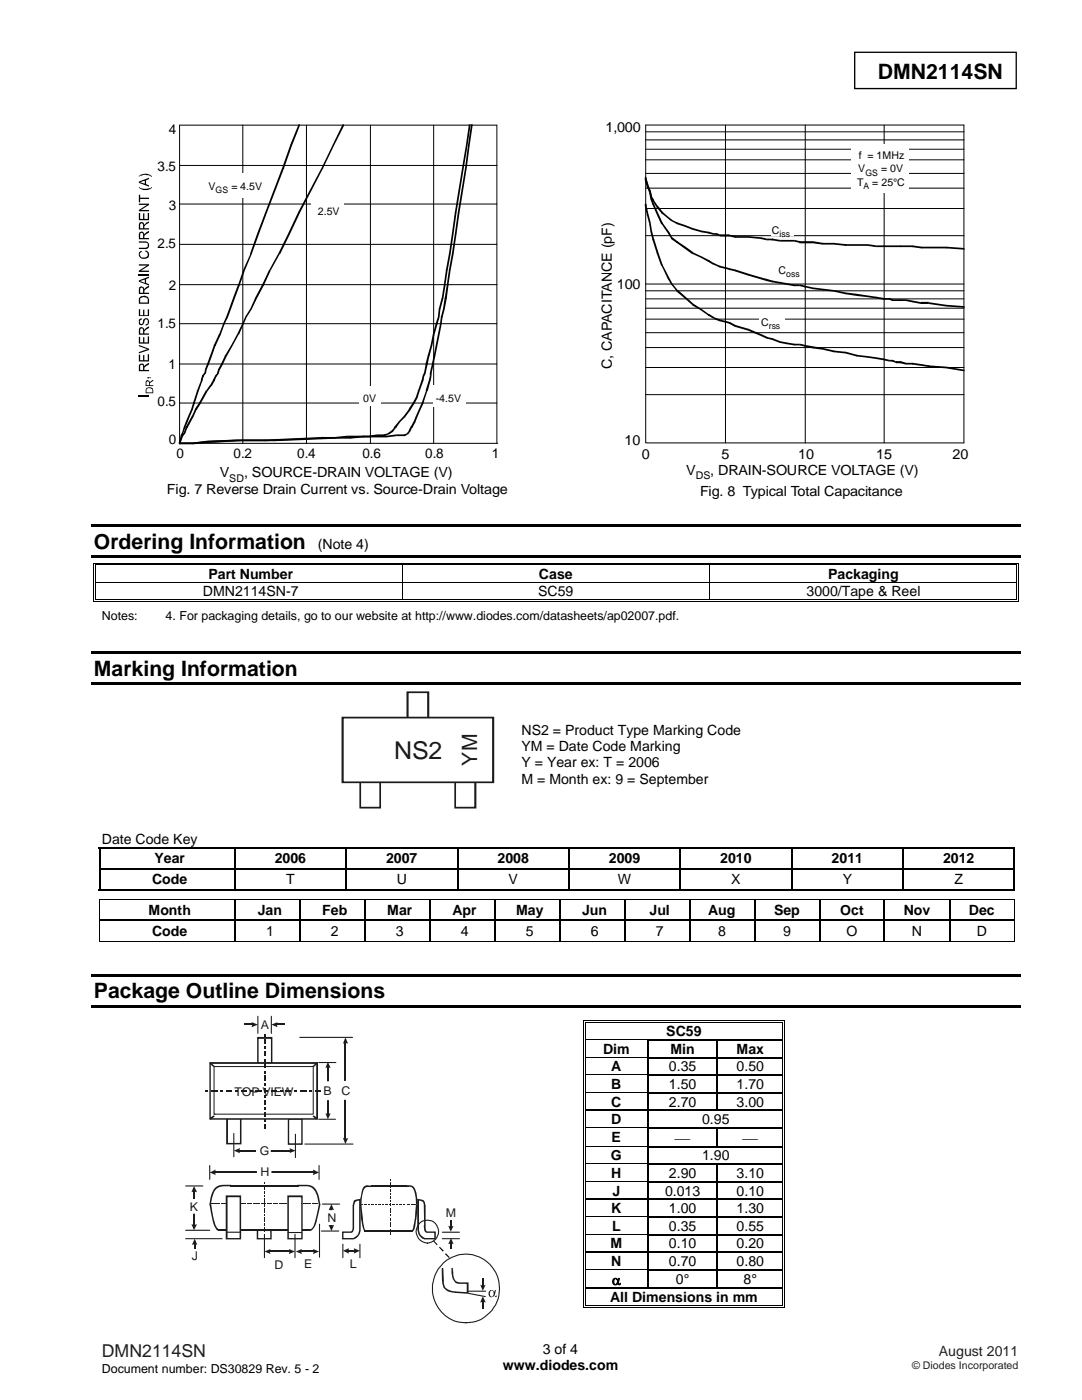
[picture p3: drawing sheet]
<svg xmlns="http://www.w3.org/2000/svg" width="216mm" height="279mm" viewBox="0 0 216 279" stroke-linecap="round" stroke-linejoin="round" font-family="sans-serif">
<defs><g id="words">
<text font-size="4.9" fill="#1f1a17" x="78.7" y="151.4">NS2</text>
<g font-size="4.2">
<text x="175.2" y="15.8">DMN2114SN</text>
<text x="18.7" y="109.5">Ordering Information</text>
<text x="18.7" y="134.9">Marking Information</text>
<text x="18.7" y="199.3">Package Outline Dimensions</text>
</g>
<text font-size="4.2" fill="#1f1a17" x="95.2" y="152.8" transform="rotate(-90 95.2 152.8)">YM</text>
<text font-size="3.5" fill="#231f20" x="20.3" y="270.9">DMN2114SN</text>
<g font-size="2.8">
<text x="120.8" y="26.3">1,000</text>
<text x="123.1" y="57.7">100</text>
<text x="122.1" y="73.6" transform="rotate(-90 122.1 73.6)">C, CAPACITANCE (pF)</text>
<text x="124.6" y="88.7">10</text>
<text x="43.9" y="95.2">V</text>
<text x="48.7" y="95.2">, SOURCE-DRAIN VOLTAGE (V)</text>
<text x="128.1" y="91.5">0</text>
<text x="136.9" y="94.7">V</text>
<text x="141.7" y="94.7">, DRAIN-SOURCE VOLTAGE (V)</text>
<text x="144" y="91.5">5</text>
<text x="159.2" y="91.5">10</text>
<text x="174.8" y="91.5">15</text>
<text x="190.1" y="91.5">20</text>
<text x="33.3" y="98.6">Fig. 7 Reverse Drain Current vs. Source-Drain Voltage</text>
<text x="139.7" y="99">Fig. 8 Typical Total Capacitance</text>
<text x="63.4" y="109.5">(Note 4)</text>
<text x="40.5" y="118.9">DMN2114SN-7</text>
<text x="41.6" y="115.5">Part Number</text>
<text x="107.4" y="118.9">SC59</text>
<text x="107.5" y="115.5">Case</text>
<text x="160.9" y="118.9">3000/Tape &amp; Reel</text>
<text x="165.2" y="115.5">Packaging</text>
<text x="104.1" y="146.6">NS2 = Product Type Marking Code</text>
<text x="104.1" y="149.9">YM = Date Code Marking</text>
<text x="104.1" y="153.1">Y = Year ex: T = 2006</text>
<text x="104.1" y="156.4">M = Month ex: 9 = September</text>
<text x="20.3" y="168.4">Date Code Key</text>
<text x="30.8" y="172.3">Year</text>
<text x="54.8" y="172.3">2006</text>
<text x="77" y="172.3">2007</text>
<text x="99.3" y="172.3">2008</text>
<text x="121.5" y="172.3">2009</text>
<text x="143.7" y="172.3">2010</text>
<text x="165.9" y="172.3">2011</text>
<text x="188.2" y="172.3">2012</text>
<text x="30.4" y="176.5">Code</text>
<text x="57.1" y="176.5">T</text>
<text x="79.2" y="176.5">U</text>
<text x="101.5" y="176.5">V</text>
<text x="123.3" y="176.5">W</text>
<text x="145.9" y="176.5">X</text>
<text x="168.1" y="176.5">Y</text>
<text x="190.5" y="176.5">Z</text>
<text x="29.7" y="182.5">Month</text>
<text x="51.4" y="182.5">Jan</text>
<text x="64.3" y="182.5">Feb</text>
<text x="77.3" y="182.5">Mar</text>
<text x="90.3" y="182.5">Apr</text>
<text x="103" y="182.5">May</text>
<text x="116.2" y="182.5">Jun</text>
<text x="129.6" y="182.5">Jul</text>
<text x="141.3" y="182.5">Aug</text>
<text x="154.5" y="182.5">Sep</text>
<text x="167.7" y="182.5">Oct</text>
<text x="180.3" y="182.5">Nov</text>
<text x="193.3" y="182.5">Dec</text>
<text x="30.4" y="186.7">Code</text>
<text x="53.1" y="186.7">1</text>
<text x="66" y="186.7">2</text>
<text x="79" y="186.7">3</text>
<text x="92" y="186.7">4</text>
<text x="104.9" y="186.7">5</text>
<text x="117.9" y="186.7">6</text>
<text x="130.9" y="186.7">7</text>
<text x="143.3" y="186.7">8</text>
<text x="156.3" y="186.7">9</text>
<text x="168.9" y="186.7">O</text>
<text x="182" y="186.7">N</text>
<text x="194.9" y="186.7">D</text>
<text x="132.9" y="206.8">SC59</text>
<text x="120.3" y="210.3">Dim</text>
<text x="122" y="213.8">A</text>
<text x="133.5" y="213.8">0.35</text>
<text x="133.8" y="210.3">Min</text>
<text x="147" y="213.8">0.50</text>
<text x="147" y="210.3">Max</text>
<text x="122" y="217.3">B</text>
<text x="122" y="220.8">C</text>
<text x="133.5" y="217.3">1.50</text>
<text x="133.5" y="220.8">2.70</text>
<text x="147" y="217.3">1.70</text>
<text x="147" y="220.8">3.00</text>
<text x="122" y="224.3">D</text>
<text x="122" y="228">E</text>
<text x="140.1" y="224.3">0.95</text>
<text x="121.9" y="231.6">G</text>
<text x="134.8" y="228.1">⎯</text>
<text x="140.1" y="231.6">1.90</text>
<text x="148.3" y="228.1">⎯</text>
<text x="122" y="235.1">H</text>
<text x="122.2" y="238.6">J</text>
<text x="132.7" y="238.6">0.013</text>
<text x="133.5" y="235.1">2.90</text>
<text x="147" y="235.1">3.10</text>
<text x="147" y="238.6">0.10</text>
<text x="122" y="242.1">K</text>
<text x="122.1" y="245.6">L</text>
<text x="133.5" y="245.6">0.35</text>
<text x="133.5" y="242.1">1.00</text>
<text x="147" y="245.6">0.55</text>
<text x="147" y="242.1">1.30</text>
<text x="121.8" y="249.1">M</text>
<text x="133.5" y="249.1">0.10</text>
<text x="147" y="249.1">0.20</text>
<text x="122" y="252.6">N</text>
<text x="122.1" y="256.4">α</text>
<text x="133.5" y="252.6">0.70</text>
<text x="134.9" y="256.3">0°</text>
<text x="147" y="252.6">0.80</text>
<text x="148.4" y="256.3">8°</text>
<text x="121.8" y="259.9">All Dimensions in mm</text>
<text x="100.3" y="273.5">www.diodes.com</text>
<text x="108.3" y="270.2">3 of 4</text>
</g>
<text font-size="2.8" fill="#231f20" x="187.3" y="270.6">August 2011</text>
<g font-size="2.7">
<text x="33.7" y="26.8">4</text>
<text x="31.4" y="34">3.5</text>
<text x="33.7" y="42">3</text>
<text x="31.4" y="49.4">2.5</text>
<text x="33.7" y="57.8">2</text>
<text x="31.4" y="65.4">1.5</text>
<text x="33.6" y="73.6">1</text>
<text x="31.4" y="81.1">0.5</text>
<text x="33.7" y="88.6">0</text>
<text x="35.2" y="91.4">0</text>
<text x="46.6" y="91.4">0.2</text>
<text x="59.3" y="91.4">0.4</text>
<text x="72.3" y="91.4">0.6</text>
<text x="84.8" y="91.4">0.8</text>
<text x="98.1" y="91.4">1</text>
</g>
<g font-size="2.5">
<text x="20.3" y="123.7">Notes:</text>
<text x="33.1" y="123.7">4. For packaging details, go to our website at http://www.diodes.com/datasheets/ap02007.pdf.</text>
<text x="20.3" y="274">Document number: DS30829 Rev. 5 - 2</text>
</g>
<g font-size="2.4" fill="#1f1a17">
<text x="52" y="205.3">A</text>
<text x="46.8" y="218.7">TOP VIEW</text>
<text x="64.5" y="218.6">B</text>
<text x="68.1" y="218.5">C</text>
<text x="51.8" y="230.5">G</text>
<text x="52" y="234.8">H</text>
<text x="37.9" y="241.7">K</text>
<text x="65.3" y="243.9">N</text>
<text x="89" y="242.8">M</text>
<text x="38.3" y="251.4">J</text>
<text x="54.8" y="253.2">D</text>
<text x="60.7" y="253.1">E</text>
<text x="69.8" y="253">L</text>
</g>
<g font-size="2.1">
<text x="171.3" y="34.4">V</text>
<text x="171.3" y="31.7">f = 1MHz</text>
<text x="175.8" y="34.4">= 0V</text>
<text x="41.6" y="37.8">V</text>
<text x="46.2" y="37.8">= 4.5V</text>
<text x="171" y="37.1">T</text>
<text x="174.1" y="37.1">= 25°C</text>
<text x="63.4" y="42.9">2.5V</text>
<text x="154" y="46.7">C</text>
<text x="155.3" y="54.7">C</text>
<text x="151.9" y="65">C</text>
<text x="72.5" y="80.2">0V</text>
<text x="87" y="80.2">-4.5V</text>
<text x="138.8" y="95.6">DS</text>
<text x="45.7" y="96.1">SD</text>
</g>
<text font-size="2.1" fill="#231f20" x="182" y="273.2">© Diodes Incorporated</text>
<g font-size="1.8">
<text x="172.7" y="35">GS</text>
<text x="43" y="38.5">GS</text>
<text x="172.3" y="37.8">A</text>
<text x="155.5" y="47.4">iss</text>
<text x="156.9" y="55.3">oss</text>
<text x="153.4" y="65.7">rss</text>
</g>
</g></defs>
<path d="M170.5 10.4h32.3v7.3h-32.3z" fill="none" stroke="#000" stroke-width=".26"/>
<path d="M35.8 33h63.3M48.5 25v63.5M61.2 25v63.5M73.9 25v63.5M86.5 25v63.5M35.8 56.8h63.3M35.8 48.8h63.3M35.8 40.7h63.3M35.8 72.6h63.3M35.8 64.6h63.3M35.8 80.4h63.3M99.1 88.5v-63.5h-63.3v63.5h63.5" fill="none" stroke="#000" stroke-width=".2"/>
<g fill="#000">
<path d="M47.5 56.8l.4 .1-.3 .1zM48.5 53.8l.4 .1-1 3-.4-.1zM48.5 53.8h.2zM50 50.6l.2 .1-1.3 3.2-.4-.1zM50.1 50.6l.1 .1zM51.3 46.6l.4 .1-1.5 4-.3-.1zM51.3 46.6l.2 .1zM52.9 42.3l.4 .1-1.6 4.3-.4-.1zM52.9 42.3h.2zM56.3 33.4l.4 .2-3.4 8.8-.4-.1zM56.5 33.5l.2 .1zM57.9 28.9l.4 .1-1.6 4.6-.4-.2zM57.9 28.9l.2 .1zM59.5 24.9l.4 .1-1.6 4-.4-.1zM59.5 24.9l.3-.1 .1 .2z"/>
<path d="M52.3 56.7l.4 .2-.3 .1zM53.7 53.8l.3 .1-1.3 3-.4-.2zM53.7 53.8h.2zM55.6 50.5l.2 .2-1.8 3.2-.2-.1zM55.7 50.6l.2 .1zM57.5 46.6l.3 .1-1.9 4-.3-.2zM57.7 46.7h.1zM59.5 42.2l.4 .2-2.1 4.3-.3-.1zM59.5 42.2l.2 .1zM64.2 33.4l.3 .2-4.6 8.8-.4-.2zM64.3 33.5l.2 .1zM66.4 28.9l.3 .1-2.2 4.6-.3-.2zM66.4 28.9l.1 .1zM68.3 24.9l.4 .2-2 3.9-.3-.1zM68.3 24.9l.3-.1 .1 .3z"/>
<path d="M88.6 56.8h.3l-.1 .2zM89 53.8l.3 .1-.4 2.9h-.3zM89 53.8h.2zM89.6 50.6l.3 .1-.6 3.2-.3-.1zM89.7 50.6l.2 .1zM90.2 46.7h.3l-.6 4-.3-.1zM90.3 46.7h.2zM90.8 42.3l.3 .1-.6 4.3h-.3zM90.8 42.3h.1zM92.2 33.5h.3l-1.4 8.9-.3-.1zM92.2 33.5h.2zM93 29h.3l-.8 4.5h-.3zM93.1 29h.2zM93.6 24.9l.3 .1-.6 4h-.3zM93.6 24.9l.3-.1v.2z"/>
<path d="M89.2 56.8h.3l-.1 .2zM89.6 53.8l.3 .1-.4 2.9h-.3zM89.6 53.8h.1zM90.2 50.6l.3 .1-.6 3.2-.3-.1zM90.3 50.6l.2 .1zM90.8 46.7h.3l-.6 4-.3-.1zM90.9 46.7h.2zM91.4 42.3l.3 .1-.6 4.3h-.3zM91.4 42.3h.1zM92.8 33.5h.3l-1.4 8.9-.3-.1zM93 33.5h.1zM93.4 29h.3l-.6 4.5h-.3zM93.4 29h.2zM94 24.9l.3 .1-.6 4h-.3zM94 24.9l.3-.1v.2z"/>
<path d="M40.1 75.8l.3 .1v.1h-.2zM40.3 75l.4 .1-.3 .8-.3-.1zM40.3 74.9l.2 .1zM40.7 74.4l.3 .2-.4 .6-.3-.3zM40.9 74.5l.2 .1zM40.9 73.7h.4l-.2 .9-.4-.1zM40.9 73.7h.2zM41.3 72.6l.4 .1-.4 1h-.4zM41.4 72.5l.3 .1v.1l-.4-.1z"/>
<path d="M41.3 72.6l.4 .1-.3 .1zM41.9 71l.4 .1-.6 1.6-.4-.1zM42.7 68.8l.3 .1-.7 2.2-.4-.1zM42.7 68.8l.2 .1zM43.7 66.6l.3 .2-1 2.2-.3-.2zM43.9 66.7l.1 .1zM44.6 64.5l.2 .2-.8 2.1-.3-.1zM44.6 64.5l.1-.1 .1 .3z"/>
<path d="M42.5 75.8l.4 .1-.3 .1zM42.9 74.9l.3 .2-.3 .8-.4-.1zM42.9 74.9l.2 .1zM43.4 74.4l.2 .2-.4 .6-.3-.3zM43.5 74.5l.1 .1zM43.5 73.7h.4l-.3 .9-.3-.1zM43.5 73.7h.2zM44.1 72.6l.4 .1-.6 1.1-.4-.1zM44.1 72.6l.3-.1 .1 .2z"/>
<path d="M44.1 72.6l.4 .1-.3 .1zM44.9 71l.3 .1-.7 1.6-.4-.1zM44.9 71h.2zM46.2 68.8l.2 .2-1.2 2.1-.3-.1zM47.3 66.6l.3 .2-1.2 2.2-.2-.2zM47.5 66.7l.2 .1zM48.4 64.5l.2 .2-.9 2.1-.4-.2zM48.4 64.5l.1-.1 .1 .3z"/>
<path d="M44.6 64.5l.2 .2-.2 .1zM45.1 63.2l.4 .1-.7 1.4-.2-.2zM45.3 63.2l.2 .1zM45.7 61.6l.4 .1-.6 1.6-.4-.1zM46.5 59.4l.3 .2-.7 2.1-.4-.1zM47.5 56.7l.4 .2-1.1 2.7-.3-.2zM47.5 56.7l.3-.1 .1 .3z"/>
<path d="M48.4 64.5l.2 .2-.1 .1zM49 63.2l.2 .1-.6 1.4-.2-.2zM49 63.2h.1zM50 61.6l.2 .1-1 1.6-.2-.1zM50.1 61.6l.1 .1zM50.9 59.4l.3 .2-1 2.1-.2-.1zM50.9 59.4l.2 .1zM52.3 56.7l.4 .2-1.5 2.7-.3-.2zM52.3 56.7l.3-.1 .1 .3z"/>
<path d="M84.2 75.8l.3 .1-.1 .1-.2-.1zM84.3 75l.4 .1-.2 .8-.3-.1zM84.3 75h.2zM84.6 74.4l.3 .2-.2 .5-.4-.1zM84.8 74.5l.1 .1zM84.8 73.7h.3l-.2 .9-.3-.1zM84.9 73.7h.2zM84.9 72.6h.4l-.2 1.1h-.3zM85 72.5l.3 .1h-.4z"/>
<path d="M84.9 72.6h.4l-.2 .2zM85.3 71h.4l-.4 1.6h-.4zM85.3 71h.2zM85.9 68.8l.4 .1-.6 2.2-.4-.1zM86.1 68.9h.2zM86.4 66.7l.3 .1-.4 2.1-.4-.1zM86.4 66.7h.1zM87 64.5l.3 .2-.6 2.1-.3-.1zM87 64.5l.2-.1 .1 .3z"/>
<path d="M85.6 75.8l.3 .1v.1h-.2zM85.8 75l.3 .1-.2 .8-.3-.1zM85.9 75l.2 .1zM85.8 74.5h.3v.5h-.3zM85.8 74.5h.1zM85.9 73.7h.4l-.2 .9-.3-.1zM86.1 73.7h.2zM86.2 72.6h.3l-.2 1.1h-.4zM86.3 72.5l.2 .1h-.3z"/>
<path d="M86.2 72.6h.3l-.1 .2h-.1zM86.5 71h.4l-.4 1.6h-.3zM86.7 71h.2zM87 68.8l.3 .1-.4 2.1h-.4zM87.4 66.7l.3 .1-.4 2.1-.3-.1zM87.8 64.6h.3l-.4 2.2-.3-.1zM87.8 64.4l.3 .2h-.3z"/>
<path d="M87 64.5l.3 .2-.2 .1zM87.4 63.2l.3 .1-.4 1.4-.3-.2zM87.5 63.2l.2 .1zM87.5 61.6h.4l-.2 1.6h-.3zM87.5 61.6h.2zM88.1 59.4l.4 .1-.6 2.2-.4-.1zM88.3 59.5h.2zM88.6 56.8l.3 .1-.4 2.6h-.4zM88.6 56.8l.1-.2 .2 .1v.2z"/>
<path d="M87.8 64.6h.3v.2zM88 63.2h.3l-.2 1.4h-.3zM88 63.2h.1zM88.4 61.6l.3 .1-.4 1.6-.3-.1zM88.6 61.6l.1 .1zM88.7 59.4l.5 .1-.5 2.2-.3-.1zM88.9 59.5h.3zM89.2 56.8l.3 .1-.3 2.6h-.5zM89.2 56.8l.1-.2 .2 .3z"/>
<path d="M35.8 88.3v.3l-.1-.1zM35.8 88.3h2.7v.3h-2.7zM38.5 88.5v.1zM38.5 88.3l2.8-.3v.4l-2.8 .2zM41.3 88v.2zM41.3 88l5.8-.3v.4l-5.8 .3zM47.1 87.7v.2zM47.1 87.7h5.8v.4h-5.8zM52.9 87.9v.2zM52.9 87.7l5.8-.2v.3l-5.8 .3zM58.7 87.6v.2zM58.7 87.5l5.6-.3 .1 .3-5.7 .3zM64.3 87.2v.2zM64.3 87.2h2.6v.3h-2.6zM66.9 87.4v.1zM66.9 87.2l2.4-.2v.3l-2.4 .2zM69.3 87v.1zM69.3 87h2.2v.3h-2.2zM71.5 87h2v.3h-2zM73.5 87.1l.1 .2zM73.5 87l1.8-.3 .1 .3-1.8 .3zM75.3 86.7l.1 .2zM75.4 86.7h1.3v.3h-1.3zM76.7 86.7h.2v.3h-.2z"/>
<path d="M35.8 88.3v.3l-.1-.1zM35.8 88.3h2.9v.3h-2.9zM38.7 88.5v.1zM38.6 88.3l3.1-.3v.4l-3 .2zM41.7 88v.2zM41.7 88l6.4-.3v.4l-6.4 .3zM48.1 87.7v.2zM48.1 87.7h6.6v.4h-6.6zM54.7 87.9v.2zM54.7 87.7l6.4-.2 .1 .3-6.5 .3zM61.2 87.6v.2zM61.1 87.5l6-.3v.3l-5.9 .3zM67.1 87.2v.2zM67.1 87.2h2.8v.3h-2.8zM69.9 87.4v.1zM69.8 87.2l2.7-.2 .1 .3-2.7 .2zM72.5 87v.1zM72.5 87h2.4v.3h-2.4zM74.9 87h2.2v.3h-2.2zM77.1 87.1v.2zM77.1 87l2-.3 .1 .3-2.1 .3zM79.1 86.7l.1 .2zM79.2 86.7h1.5v.3h-1.5zM80.7 86.7l.2 .2-.2 .1z"/>
<path d="M35.7 88.4l.3 .1-.2 .1zM36.1 86.8l.3 .1-.4 1.6-.3-.1zM36.1 86.8l.2-.1 .1 .2z"/>
<path d="M35.7 88.4l.3 .1-.1 .1zM36.3 86.8l.3 .1-.6 1.6-.3-.1zM36.3 86.8l.2-.1 .1 .2z"/>
<path d="M36.1 86.8l.3 .1-.1 .1h-.1zM36.3 86.3l.3 .1-.2 .5-.3-.1zM36.7 85.2l.3 .1-.4 1.1-.3-.1zM36.7 85.2l.2-.1 .1 .2z"/>
<path d="M36.3 86.7l.3 .3h-.1l-.2-.1zM36.8 86.2l.2 .2-.4 .6-.3-.3zM36.9 86.3l.1 .1zM37.1 85.2l.3 .1-.4 1.1-.3-.1zM37.2 85.1l.2 .2-.3-.1z"/>
<path d="M36.7 85.2l.3 .1-.1 .1-.2-.1zM37.1 84.1l.3 .1-.4 1.1-.3-.1zM37.5 83.1h.4l-.5 1.1-.3-.1zM37.5 83.1h.2zM38.1 81.7l.4 .1-.6 1.3h-.4zM38.3 81.8h.2zM38.5 80.3l.4 .1-.4 1.4-.4-.1zM38.5 80.3h.2l.2 .1z"/>
<path d="M37.1 85.2l.3 .1-.2 .1zM37.7 84.1l.3 .1-.6 1.1-.3-.1zM38.3 83l.3 .1-.6 1.1-.3-.1zM38.5 83.1h.1zM38.9 81.7l.3 .1-.6 1.3h-.3zM38.9 81.6l.2 .2zM39.7 80.3l.4 .2-.9 1.4-.3-.3zM39.8 80.3h.3v.2l-.4-.2z"/>
<path d="M38.5 80.3l.4 .1-.3 .2zM39.3 78l.3 .1-.7 2.3-.4-.1zM39.3 78h.2zM40.2 75.8l.2 .1-.8 2.2-.3-.1zM40.2 75.8l.1-.1 .1 .2z"/>
<path d="M39.7 80.3l.4 .2-.3 .1zM41.1 77.9l.3 .2-1.3 2.4-.4-.2zM41.1 77.9l.2 .1zM41.9 76.8l.3 .2-.8 1.1-.2-.2zM42.1 77h.2zM42.5 75.8l.4 .1-.6 1.1-.4-.1zM42.6 75.7h.2l.1 .2-.4-.1z"/>
<path d="M76.5 86.8l.1-.1 .2 .3h-.2zM76.6 86.7l.9-.3 .1 .3-.8 .3zM77.6 86.6v.1zM77.4 86.4l.8-.5 .2 .3-.8 .5zM78.3 86l.2 .1-.1 .1zM78.6 85.4l.2 .2-.3 .5-.4-.2zM78.6 85.4l.1 .1zM78.7 85.1l.4 .2-.3 .3-.2-.2zM78.7 85.1h.3l.1 .2z"/>
<path d="M78.7 85.1l.4 .2-.2 .1zM79.6 84.1l.2 .1-.7 1.1-.4-.2zM79.6 84.1l.2 .1zM80.6 83l.3 .2-1.1 1-.2-.1zM80.7 83.1l.2 .1zM81.6 81.6l.3 .3-1 1.3-.3-.2zM81.7 81.8l.2 .1zM82.4 80.3l.3 .2-.8 1.4-.4-.3zM82.4 80.3h.2l.1 .2z"/>
<path d="M80.6 86.8l.1-.1 .1 .3zM80.7 86.7l.6-.3 .1 .3-.6 .3zM81.4 86.6v.1zM81.6 85.9l.3 .2-.5 .6-.2-.3zM81.7 86l.2 .1zM81.8 85.4l.3 .2-.2 .5-.4-.2zM81.8 85.4l.2 .1zM82 85.1l.3 .2-.3 .3-.2-.2zM82 85.1h.2l.1 .2z"/>
<path d="M82 85.2l.3 .1-.3 .1zM82.5 84.1l.4 .1-.6 1.1-.3-.1zM82.7 84.2h.2zM83 83.1h.3l-.4 1.1-.4-.1zM83 83.1h.1zM83.6 81.7l.3 .1-.6 1.3h-.3zM84.2 80.3l.3 .2-.6 1.3-.3-.1zM84.2 80.3h.2l.1 .2z"/>
<path d="M82.4 80.3l.3 .2-.2 .1zM83 79.2l.3 .2-.6 1.1-.3-.2zM83.1 79.3l.2 .1zM83.4 78l.3 .1-.4 1.3-.3-.2zM83.4 78h.2zM84.2 75.8l.3 .1-.8 2.2-.3-.1zM84.2 75.7h.2l.1 .2-.3-.1z"/>
<path d="M84.2 80.3l.3 .1-.1 .2h-.2zM85 78l.3 .1-.8 2.3-.3-.1zM85.1 78l.2 .1zM85.6 75.8l.3 .1-.6 2.2-.4-.1zM85.6 75.8l.2-.1 .1 .2z"/>
</g>
<path d="M27.7 54.8h2M27.7 79h2" fill="none" stroke="#000" stroke-width=".25"/>
<g fill="#000">
<path d="M27.7 38.9h.3v.6h1.7v.2h-1.7v.7h-.3z" fill-rule="evenodd"/>
<path d="M27.7 36.2l2-.7v.2l-.6 .3v.7l.6 .3v.3l-2-.8zM27.9 36.4l1 .3v-.6z" fill-rule="evenodd"/>
<path d="M27.7 37.3l.2 .1a2.64 2.64 0 0 0 2.4-.1v.2a2.16 2.16 0 0 1-2.6 0z" fill-rule="evenodd"/>
<path d="M27.7 35.1l.7-.3a1.96 1.96 0 0 1 1.9 .3v.2a2.16 2.16 0 0 0-2.6 0z" fill-rule="evenodd"/>
<path d="M27.7 48.2h1.2a.77 .77 0 0 1 .9 .7 .77 .77 0 0 1-.9 .8h-1.2v-.3h1.4l.3-.1v-.8l-1.7-.1z" fill-rule="evenodd"/>
<path d="M27.8 50.3l.4-.3 .1 .3-.4 .3 .2 .7a1.12 1.12 0 0 0 1.3-.2v-.6l-.4-.3 .1-.2a.88 .88 0 0 1 .7 .6 .88 .88 0 0 1-.3 .9 1.15 1.15 0 0 1-1.8-.5z" fill-rule="evenodd"/>
<path d="M27.8 57.3l.4-.1a.58 .58 0 0 1 .6 .5l.3-.4 .6-.3v.3a1.22 1.22 0 0 0-.9 1.1h.9v.3h-2zM28 57.5v.9h.6l-.1-.9z" fill-rule="evenodd"/>
<path d="M27.7 56l2-.8v.3l-.6 .2v.8l.6 .2v.3l-2-.8zM27.9 56.1l1 .4v-.7z" fill-rule="evenodd"/>
<path d="M27.7 52.7h2v.3l-1.6 1h1.6v.3h-2v-.3l1.6-1h-1.6z" fill-rule="evenodd"/>
<path d="M27.8 46.4l.7-.2 .3 .5 .9-.6v.3a1.22 1.22 0 0 0-.9 1.1h.9v.3h-2zM28 46.6v.9h.6l-.1-.9z" fill-rule="evenodd"/>
<path d="M27.8 44.4l.4-.1a.58 .58 0 0 1 .6 .6l.3-.5 .6-.2v.2l-.9 .7v.5h.9v.2h-2zM28.2 44.5l-.2 .3v.8h.6v-.8z" fill-rule="evenodd"/>
<path d="M27.7 42.5h.3v1.2h.6v-1.1h.2v1.1h.7v-1.2h.2v1.4h-2z" fill-rule="evenodd"/>
<path d="M27.7 40.6h2v.3l-1.6 1h1.6v.3h-2v-.3l1.6-1h-1.6z" fill-rule="evenodd"/>
<path d="M27.7 63.8l.6-.3v.3l-.3 .1v.7l.3 .1 .3-.5a.62 .62 0 0 1 .3-.6 .62 .62 0 0 1 .7 .1l.1 .7-.1 .4-.5 .2v-.2l.4-.3v-.6l-.2-.1a.38 .38 0 0 0-.4 0 .38 .38 0 0 0-.1 .5 .6 .6 0 0 1-.4 .6 .6 .6 0 0 1-.7-.3z" fill-rule="evenodd"/>
<path d="M29.4 75.3h.6l.1 .1-.1 .1-.3-.1v.1h-.3z" fill-rule="evenodd"/>
<path d="M27.8 72.7l.7-.1 .3 .5 .9-.7v.3l-.9 .7v.4h.9v.3h-2zM28.1 72.8l-.1 .2v.8h.6v-.8l-.1-.2z" fill-rule="evenodd"/>
<path d="M27.7 70.8h.3v1.1h.6v-1h.2v1h.7v-1.2h.2v1.4h-2z" fill-rule="evenodd"/>
<path d="M27.7 68.8l2 .8v.2l-2 .7v-.2l1.8-.6-1.8-.6z" fill-rule="evenodd"/>
<path d="M27.7 67.2h.3v1.1h.6v-1h.2v1h.7v-1.2h.2v1.5h-2z" fill-rule="evenodd"/>
<path d="M27.8 65.4l.4-.1a.58 .58 0 0 1 .6 .6l.3-.5 .6-.3v.3a1.22 1.22 0 0 0-.9 1.1h.9v.3h-2zM28 65.6v.9h.6l-.1-.9z" fill-rule="evenodd"/>
<path d="M27.7 61.7h.3v1.2h.6v-1.1h.2v1.1h.7v-1.2h.2v1.4h-2z" fill-rule="evenodd"/>
<path d="M28 59.2a1.12 1.12 0 0 1 1.7 .6v.8h-2v-1zM28 59.5v.9h1.5v-.7a.97 .97 0 0 0-1.5-.2z" fill-rule="evenodd"/>
<path d="M29.1 77.6l.5-.3 .7 .1 .3 .4v.7h-1.5zM29.4 77.6l-.2 .1v.6h1.2l-.1-.7-.3-.1z" fill-rule="evenodd"/>
<path d="M29.1 76.1l.4-.2h.2l.2 .4 .7-.5v.2l-.7 .5v.4h.7v.1h-1.5zM29.3 76.1l-.1 .8h.5v-.6z" fill-rule="evenodd"/>
</g>
<g fill="#fff">
<path d="M38.7 34.6h10.3v4.9h-10.3z"/>
<path d="M62.1 39.7h6.4v4.2h-6.4z"/>
<path d="M71.7 77h4.2v3.9h-4.2z"/>
<path d="M86.5 77h6.5v4.3h-6.5z"/>
</g>
<g fill="none" stroke="#000" stroke-width=".2">
<path d="M128.8 25h63.5v63.4h-63.5zM128.8 37.5h63.5M128.8 34.6h63.5M128.8 31.9h63.5M128.8 29.8h63.5M128.8 27.9h63.5M128.8 26.3h63.5M144.8 25v63.4M160.7 25v63.4M176.4 25v63.4M128.8 59.6h63.5M128.8 58h63.5"/>
<path d="M128.8 47h63.5M128.8 41.6h63.5M128.8 56.7h63.5M128.8 78.8h63.5M128.8 73.3h63.5M128.8 69.4h63.5M128.8 66.4h63.5M128.8 63.7h63.5M128.8 61.5h63.5"/>
</g>
<g fill="#000">
<path d="M128.7 35.3h.2l.1 .2h-.3zM128.7 35.5h.3v.2h-.3zM128.7 35.7h.1zM128.7 35.8l.3-.2 .2 .6-.4 .1zM128.8 36.3l.4-.1-.1 .2z"/>
<path d="M128.7 35.6l.1-.1 .2 .2zM128.7 35.7h.3v.3h-.3zM128.7 36h.1zM128.7 36l.3-.1 .2 .6-.4 .1zM128.8 36.6l.4-.1-.1 .1z"/>
<path d="M128.8 36.1l.2-.1 .2 .2-.4 .1zM128.8 36.3l.4-.1 .2 .8-.3 .1zM129.1 37.1h.2zM129.1 37.1l.3-.1 .5 1.3-.4 .1zM129.7 38.4l.2-.1zM129.5 38.4l.4-.1 .2 1.4-.3 .1zM129.8 39.8h.1zM129.8 39.8l.3-.1 .4 1.1-.3 .1zM130.2 40.9l.3-.1v.1z"/>
<path d="M128.8 36.4l.4 .1-.4 .1zM128.8 36.6l.4-.1 .2 .8-.3 .1zM129.1 37.4l.2-.1zM129.1 37.4l.3-.2 .5 .9-.4 .1zM129.7 38.1h.2zM129.5 38.1h.4l.2 1.1h-.3zM129.8 39.2h.1zM129.8 39.2l.2-.1 .5 .8-.3 .2zM130.2 40.1l.3-.2v.3z"/>
<path d="M128.7 40.7l.1-.1 .2 .2zM128.7 40.8h.3v.3h-.3zM128.7 41.1h.1zM128.7 41.1l.3-.1 .2 .9-.4 .1zM128.8 42l.4-.1-.1 .1z"/>
<path d="M129 41.7l.2 .2-.4 .1zM128.8 42l.4-.1 .2 1-.3 .1zM129.1 43h.2zM129.1 43l.3-.1 .5 1.6-.4 .1zM129.7 44.6l.2-.1zM129.5 44.6h.4l.2 1.6h-.3zM129.8 46.2h.1zM129.8 46.3l.3-.2 .4 1.7-.3 .1zM130.2 47.9l.3-.1-.1 .2z"/>
<path d="M130.4 40.6l.1 .2-.3 .1zM130.2 40.9l.3-.1 .9 1.8-.4 .2zM131 42.8l.4-.2 .8 1.9-.3 .2zM131.9 44.7l.3-.2-.1 .2z"/>
<path d="M130.3 47.6l.2 .1-.3 .2zM130.2 47.9l.3-.2 .9 2.7-.4 .2zM131 50.6l.2-.1zM131 50.6l.4-.2 .8 2.5-.3 .1zM131.9 53l.3-.1-.1 .1z"/>
<path d="M130.3 39.8l.2 .1-.3 .2zM130.2 40.1l.3-.2 .9 1.4-.4 .1zM131 41.4h.2zM131 41.4l.4-.2 .8 1.1-.2 .2zM132.2 42.3v.2l-.1 .1-.1-.1z"/>
<path d="M132 44.4l.2 .1-.2 .2zM132 44.7l.2-.2 1.4 1.9-.4 .1zM133.4 46.4h.2zM133.2 46.5l.4-.1 .6 1.1-.3 .1zM133.9 47.6l.2-.1zM134.2 47.4l1.1 .8-.3 .3-1.1-.8zM135.3 48.2v.3h-.3z"/>
<path d="M131.9 52.9h.3zM132 53l.2-.1 1.4 2.6-.4 .2zM133.2 55.7l.2-.1zM133.2 55.7l.4-.2 .6 1.1-.3 .2zM133.9 56.8l.2-.1zM133.9 56.8l.3-.2 1.1 1.4-.3 .1zM135 58.1l.3-.1h.1l-.1 .2z"/>
<path d="M132 42.3h.2l-.2 .2zM132.2 42.3l1.3 1.1-.2 .2-1.3-1.1zM133.5 43.4l.7 .5-.3 .3-.6-.6zM133.9 44.2l.2-.1zM134.1 43.9l1.1 .5-.1 .3-1.1-.5zM135.2 44.4l.1 .3h-.2z"/>
<path d="M135 48.2h.3l-.3 .3zM135.3 48.2l1.5 1-.3 .4-1.5-1.1zM136.8 49.2l1.5 1.1-.2 .4-1.6-1.1zM138.2 50.5l-.1 .2zM138.2 50.3l1.8 .9-.2 .2-1.6-.7zM140 51.2l-.1 .1zM140 51.2l1.5 .7-.1 .4-1.6-.9zM141.5 51.9l.1 .3-.2 .1z"/>
<path d="M134.9 58l.4-.1-.3 .3zM135.3 57.9l1.5 1.3-.3 .3-1.5-1.3zM136.8 59.2l1.5 1.4-.2 .2-1.6-1.3zM138.1 60.8l.1-.1zM138.3 60.6l1.7 1.1-.2 .2-1.7-1zM140 61.7l-.1 .1zM140 61.7l1.5 1.1-.1 .2-1.6-1.1zM141.5 62.8l.1 .1-.2 .1z"/>
<path d="M135 44.5l.2-.1-.1 .3zM135.2 44.4l1.5 .5-.1 .4-1.5-.6zM136.7 44.9l1.5 .6v.3l-1.6-.5zM138.2 45.7v.1zM138.2 45.5l1.8 .5-.1 .4-1.7-.6zM139.9 46.2v.2zM140 46l1.5 .3v.3l-1.6-.2zM141.5 46.3l.1 .2-.1 .1z"/>
<path d="M141.3 52l.2-.1-.1 .4zM141.5 51.9l1 .6-.3 .3-.8-.5zM142.4 52.6l-.2 .2zM142.4 52.5l.7 .3-.2 .2-.6-.2zM143.1 52.8l.6 .2-.1 .4-.7-.4zM143.7 53.2l-.1 .2zM143.7 53l1.1 .3-.1 .3-1.1-.2zM144.8 53.3l.1 .2-.2 .1z"/>
<path d="M141.4 46.3h.1v.3l-.2-.1zM141.5 46.3l.9 .2-.1 .4-.8-.3zM142.4 46.7l-.1 .2zM142.4 46.5h.6v.4h-.6zM143 46.5v.2zM143.1 46.5l.6 .4-.1 .2-.7-.2zM143.7 47v.2zM143.7 46.8h1.1v.4h-1.1zM144.8 46.8l.1 .2-.1 .2z"/>
<path d="M144.6 53.4l.2-.1-.1 .3zM144.8 53.3l.9 .3-.1 .3-.9-.3zM145.6 53.7v.2zM145.7 53.6l1.1 .2-.1 .3-1.1-.2zM146.8 53.8l-.1 .2zM146.8 53.8l2.6 .9-.2 .3-2.6-.9zM149.4 54.7l2.6 .7-.1 .4-2.7-.8zM152 55.6l-.1 .2zM152 55.4l1.1 .3-.1 .4-1.1-.3zM153.1 55.7l1.1 .3-.1 .3-1.1-.2zM154.2 56l.1 .2-.2 .1z"/>
<path d="M144.6 46.9l.2-.1v.4l-.2-.1zM144.8 46.8h.8v.4h-.8zM145.6 46.8v.2zM145.7 46.9l1.1 .2-.1 .4-1.1-.3zM146.7 47.3v.2zM146.7 47.1h2.6v.4h-2.6zM149.3 47.1v.2zM149.3 47.1l2.7 .3v.3l-2.7-.2zM152 47.4v.1zM152 47.4l1.1 .2-.1 .4-1.1-.3zM153.1 47.8l-.1 .2zM153.1 47.6h1.1v.4h-1.1zM154.2 47.6l.1 .2-.1 .2z"/>
<path d="M154 56.1l.2-.1-.1 .3zM154.2 56l1.5 .3-.1 .3-1.5-.3zM155.7 56.3v.1zM155.7 56.3l1.3 .2v.4l-1.4-.3zM157 56.7v.2zM157 56.5l1.6 .3-.1 .3-1.5-.2zM158.5 56.9v.2zM158.5 56.8h1.1v.3h-1.1zM159.6 56.8v.1zM159.7 56.8l1.1 .2-.1 .4-1.1-.3zM160.8 57v.3l-.1 .1z"/>
<path d="M154.1 47.6v.4zM154.2 47.6l1.5 .3-.1 .3-1.5-.2zM155.7 48l-.1 .2zM155.7 47.9h1.3v.3h-1.3zM157 47.9h1.5v.3h-1.5zM158.5 47.9v.1zM158.6 47.9l1.1 .2-.1 .4-1.1-.3zM159.6 48.3v.3zM159.6 48.1h1.1v.5h-1.1zM160.7 48.1l.1 .1v.3l-.1 .1z"/>
<path d="M160.5 57.2l.2-.2v.4h-.2zM160.7 57l1.5 .4v.3l-1.5-.3zM162.2 57.5v.2zM162.2 57.4l2 .2-.1 .4-1.9-.3zM164.1 57.8v.2zM164.2 57.6l2.1 .3v.3l-2.2-.2zM166.3 57.9v.1zM166.4 57.9l2.4 .5-.1 .3-2.4-.5zM168.7 58.5v.2zM168.8 58.4l2.1 .2v.5l-2.2-.4zM170.9 58.6l2.2 .4v.3l-2.2-.2zM173.1 59v.1zM173.1 59l1.8 .2-.1 .4-1.7-.3zM174.9 59.2v.2zM174.9 59.2l1.5 .3-.1 .3-1.5-.2zM176.4 59.5l.2 .1-.1 .2h-.2z"/>
<path d="M160.7 48.1v.5l-.2-.3zM160.7 48.1h1.5v.5h-1.5zM162.2 48.1v.2zM162.2 48.1l2 .4-.1 .3-1.9-.2zM164.1 48.6v.2zM164.1 48.5h2.2v.3h-2.2zM166.3 48.5v.1zM166.3 48.5l2.5 .2-.1 .4-2.4-.3zM168.7 48.9v.2zM168.7 48.7h2.2v.4h-2.2zM170.9 48.7h2.2v.4h-2.2zM173.1 48.7v.2zM173.1 48.7l1.8 .3-.1 .3-1.7-.2zM174.9 49.1l-.1 .2zM174.9 49h1.5v.3h-1.5zM176.4 49l.2 .1-.2 .2z"/>
<path d="M176.3 59.6l.1-.1v.3h-.1zM176.4 59.5h1.1v.3h-1.1zM177.5 59.5v.1zM177.5 59.5l.7 .2-.2 .4-.6-.3zM178.1 59.9l-.1 .2zM178.1 59.7h.7v.4h-.7zM178.8 59.7h.8v.4h-.8zM179.6 59.7l.2 .1v.3h-.2z"/>
<path d="M176.3 49.1l.1-.1v.3zM176.4 49h1.1v.3h-1.1zM177.5 49h.6v.3h-.6zM178.1 49h.7v.3h-.7zM178.8 49h.8v.3h-.8zM179.6 49l.2 .1-.2 .2z"/>
<path d="M179.5 49.1l.1-.1v.3zM179.6 49h1.1v.3h-1.1zM180.7 49h1.4v.3h-1.4zM182.1 49v.1zM182.1 49l1.8 .2-.1 .4-1.8-.3zM183.8 49.4v.2zM183.8 49.2h1.5v.4h-1.5zM185.3 49.2h3.6v.4h-3.6zM188.9 49.2v.2zM188.9 49.2l3.4 .3v.3l-3.5-.2zM192.3 49.5l.2 .2-.1 .1z"/>
<path d="M141.3 62.8l.2-.1-.1 .3zM141.5 62.7l1 .6-.3 .2-.8-.5zM142.2 63.5l.2-.1zM142.4 63.3l.7 .2-.2 .4-.6-.4zM143.1 63.5l.6 .3-.1 .3-.7-.2zM143.7 63.9l-.1 .2zM143.7 63.8l1.1 .2-.1 .4-1.1-.3zM144.8 64l.1 .3-.2 .1z"/>
<path d="M144.6 64.1l.2-.1-.1 .4zM144.8 64l.9 .3-.1 .3-.9-.2zM145.7 64.3l-.1 .2zM145.7 64.3l1.1 .6-.2 .3-1.1-.6zM146.7 65l-.1 .2zM146.8 64.9l2.6 .7-.2 .4-2.6-.8zM149.4 65.6l-.1 .2zM149.4 65.6l2.6 1.1-.1 .4-2.7-1.1zM152 66.7v.2zM152 66.7l1.1 .5-.1 .4-1.1-.5zM153.1 67.4l-.1 .2zM153.1 67.2l1.1 .3-.1 .3-1.1-.2zM154.2 67.5l.1 .1-.1 .2h-.1z"/>
<path d="M154 67.7l.2-.2-.1 .3zM154.2 67.5l1.5 .6-.1 .3-1.5-.6zM155.7 68.3l-.1 .1zM155.7 68.1l1.3 .2v.4l-1.4-.3zM157 68.5v.2zM157 68.3l1.6 .3-.1 .3-1.5-.2zM158.5 68.8v.1zM158.5 68.6h1.1v.3h-1.1zM159.6 68.6v.2zM159.7 68.6l1.1 .3-.1 .3-1.1-.3zM160.8 68.9v.2l-.1 .1z"/>
<path d="M160.5 69l.2-.1v.3h-.2zM160.7 68.9l1.5 .2v.4l-1.5-.3zM162.2 69.4v.1zM162.2 69.1l2 .3-.1 .4-1.9-.3zM164.2 69.4l-.1 .2zM164.2 69.4l2.2 .6-.1 .3-2.2-.5zM166.3 70.1v.2zM166.3 70l2.5 .2-.1 .3-2.4-.2zM168.8 70.2l-.1 .2zM168.8 70.2l2.2 .6-.1 .3-2.2-.6zM170.9 71v.1zM170.9 70.8l2.2 .3v.3l-2.2-.3zM173.1 71.1v.1zM173.1 71.1l1.8 .2-.1 .3-1.7-.2zM174.9 71.3v.2zM174.9 71.3l1.5 .3-.1 .3-1.5-.3zM176.4 71.6l.2 .2-.1 .1h-.2z"/>
<path d="M176.3 71.6v.3zM176.4 71.6l1.1 .2-.1 .4-1.1-.3zM177.5 72l-.1 .2zM177.5 71.8h.6v.4h-.6zM178.1 71.8v.2zM178.2 71.8l.7 .4-.2 .2-.7-.2zM178.7 72.4l.1-.1v.2zM178.8 72.1h.8v.4h-.8zM179.6 72.1l.2 .1v.2l-.2 .1z"/>
<path d="M179.5 59.9l.1-.2v.4zM179.6 59.7h1.1v.4h-1.1zM180.7 59.7v.2zM180.8 59.7l1.3 .3-.1 .3-1.3-.2zM182.1 60.2l-.1 .1zM182.1 60l1.8 .3-.1 .4-1.8-.4zM183.8 60.5v.2zM183.8 60.2h1.5v.5h-1.5zM185.3 60.2v.3zM185.4 60.3l3.5 .5-.1 .4-3.5-.5zM188.9 61l-.1 .2zM188.9 60.8l3.4 .3v.3l-3.5-.2zM192.3 61.1l.2 .2-.1 .1z"/>
<path d="M179.5 72.2l.2-.1-.1 .4zM179.7 72.1l1.1 .3-.1 .3-1.1-.2zM180.7 72.6v.1zM180.7 72.4h1.4v.3h-1.4zM182.1 72.4v.2zM182.1 72.4l1.8 .3-.1 .3-1.8-.3zM183.9 72.7l-.1 .1zM183.9 72.7l1.5 .2-.1 .4-1.5-.3zM185.3 73.1v.2zM185.3 72.9l3.6 .3-.1 .3-3.5-.2zM188.9 73.2v.1zM188.9 73.2l3.4 .6v.3l-3.5-.6zM192.3 73.8l.2 .1-.2 .2z"/>
</g>
<g fill="#fff">
<path d="M169.8 28.9h11.5v9.7h-11.5z"/>
<path d="M151.4 62.8h5.2v3h-5.2z"/>
<path d="M154.6 52.4h5.3v3.2h-5.3z"/>
<path d="M153.9 45h4.5v2h-4.5z"/>
</g>
<g fill="#000">
<path d="M18.2 104.6h185.5v.6h-185.5zM18.2 110.7h185.5v.6h-185.5zM18.6 112.3h.2v.6h-.2zM18.6 112.3h.5v.2h-.5zM18.6 116.1h.2v.2h-.2zM18.9 112.7h.2v.2h-.2zM18.9 112.7h.2v.1h-.2zM18.9 116.1h.2v.2h-.2zM18.9 119.5h.2v.2h-.2zM80.2 112.8l.1 .1zM80.2 112.3h.5v.2h-.5zM80.2 112.7h.5v.1h-.5z"/>
<path d="M80.2 119.5h.5v.2h-.5zM141.5 112.8l.2 .1zM141.5 112.3h.5v.2h-.5zM141.5 112.7h.5v.1h-.5zM141.5 119.5h.5v.2h-.5zM202.8 112.3h.5v.2h-.5zM202.8 112.7h.1v.2h-.1zM202.8 112.7h.1v.1h-.1zM202.8 116.1h.1v.2h-.1zM202.8 119.5h.1v.2h-.1zM203.1 112.3h.2v.6h-.2zM203.1 116.1h.2v.2h-.2z"/>
<path d="M18.2 130h185.5v.5h-185.5zM18.2 136.1h185.5v.5h-185.5zM18.6 119.9h.5v.2h-.5zM202.8 119.9h.5v.2h-.5zM203.1 119.5h.2v.6h-.2zM19.7 169.1h.3v.3h-.3zM19.7 173.3h.3v.3h-.3zM19.8 179.4h.1v.2h-.1zM46.7 169.1h.3v.3h-.3zM46.7 173.3h.3v.3h-.3zM68.9 169.1h.3v.3h-.3zM68.9 173.3h.3v.3h-.3z"/>
<path d="M91.2 169.1h.2v.3h-.2zM91.2 173.3h.2v.3h-.2zM113.4 169.1h.2v.3h-.2zM113.4 173.3h.2v.3h-.2zM135.6 169.1h.3v.3h-.3zM135.6 173.3h.3v.3h-.3zM157.8 169.1h.3v.3h-.3zM157.8 173.3h.3v.3h-.3zM180.1 169.1h.2v.3h-.2zM180.1 173.3h.2v.3h-.2zM202.3 169.1h.2v.3h-.2zM202.3 169.1h.2v.2h-.2z"/>
<path d="M202.3 173.3h.2v.3h-.2zM202.3 177.5h.2v.3h-.2zM202.3 179.4h.2v.2h-.2zM18.2 194.4h185.5v.5h-185.5zM19.8 183.5h.1v.3h-.1zM46.7 183.5h.3v.3h-.3zM59.7 183.5h.2v.3h-.2zM72.6 183.5h.3v.3h-.3zM85.6 183.5h.3v.3h-.3zM98.6 183.5h.2v.3h-.2zM111.5 183.5h.3v.3h-.3zM124.5 183.5h.3v.3h-.3z"/>
<path d="M137.5 183.5h.2v.3h-.2zM150.4 183.5h.3v.3h-.3zM163.4 183.5h.3v.3h-.3zM176.4 183.5h.2v.3h-.2zM189.3 183.5h.3v.3h-.3zM202.3 183.5h.2v.3h-.2zM202.3 187.7h.2v.2h-.2zM18.2 200.5h185.5v.5h-185.5z"/>
</g>
<g fill="none" stroke="#000" stroke-width=".2">
<path d="M18.7 112.9v3.2M18.7 116.3v3.8M19 112.9v3.2M19 116.3v3.2M19.1 112.4h61.1M19.1 112.8h61.1M19.1 120h183.7M19.1 119.6h61.1M80.2 112.9v3.2M80.2 116.3v3.2M80.7 112.4h60.8M80.7 112.8h60.8"/>
<path d="M80.7 119.6h60.8M141.6 112.9v3.2M141.6 116.3v3.2M142 112.4h60.8M142 112.8h60.8M142 119.6h60.8M202.8 116.2h-183.7M202.8 112.9v3.2M202.8 116.3v3.2M203.2 112.9v3.2M203.2 116.3v3.2M19.8 179.5h182.7"/>
<path d="M19.9 179.6v3.9M202.4 179.6v3.9M19.8 187.8h182.5M19.9 183.8v4.1M202.4 183.8v4.1"/>
</g>
<g fill="none" stroke="#000" stroke-width=".25">
<path d="M19.7 169.2h27M19.7 177.6h27M19.9 169.4v3.9M19.9 173.6v4.2M20 173.4h26.7M46.8 169.4v3.9M46.8 173.6v4.2M46.8 179.6v3.9M47 169.2h21.9M47 173.4h21.9M47 177.6h21.9M59.8 179.6v3.9"/>
<path d="M69.1 169.4v3.9M69.1 173.6v4.2M69.2 169.2h22M69.2 173.4h22M69.2 177.6h22M72.8 179.6v3.9M85.7 179.6v3.9M91.3 169.4v3.9M91.3 173.6v4.2M91.4 169.2h22M91.4 173.4h22M91.4 177.6h22"/>
<path d="M98.7 179.6v3.9M111.7 179.6v3.9M113.5 169.4v3.9M113.5 173.6v4.2M113.6 169.2h22M113.6 173.4h22M113.6 177.6h22M124.6 179.6v3.9M135.7 169.4v3.9M135.7 173.6v4.2M135.9 169.2h21.9M135.9 173.4h21.9"/>
<path d="M135.9 177.6h21.9M137.6 179.6v3.9M150.6 179.6v3.9M158 169.4v3.9M158 173.6v4.2M158.1 169.2h22M158.1 173.4h22M158.1 177.6h22M163.5 179.6v3.9M176.5 179.6v3.9M180.2 169.4v3.9M180.2 173.6v4.2"/>
<path d="M180.3 169.2h22M180.3 173.4h22M180.3 177.6h22M189.5 179.6v3.9M202.4 169.4v3.9M202.4 173.6v4.2M19.9 183.7h26.8M46.8 183.8v3.9M47 183.7h12.7M59.8 183.8v3.9M59.9 183.7h12.7M72.8 183.8v3.9"/>
<path d="M72.9 183.7h12.7M85.7 183.8v3.9M85.9 183.7h12.7M98.7 183.8v3.9M98.8 183.7h12.7M111.7 183.8v3.9M111.8 183.7h12.7M124.6 183.8v3.9M124.8 183.7h12.7M137.6 183.8v3.9M137.7 183.7h12.7M150.6 183.8v3.9"/>
<path d="M150.7 183.7h12.7M163.5 183.8v3.9M163.7 183.7h12.7M176.5 183.8v3.9M176.6 183.7h12.7M189.5 183.8v3.9M189.6 183.7h12.7"/>
</g>
<g fill="#fff">
<path d="M116.9 204.2h39.2v3.2h-39.2z"/>
<path d="M117 204.2h39v3.2h-39z"/>
</g>
<path d="M116.4 203.7h.2v.5h-.2zM116.4 203.7h.5v.1h-.5zM116.7 204h.2v.2h-.2z" fill="#000"/>
<path d="M116.9 203.8h39.2M116.9 204.1h39.2" fill="none" stroke="#000" stroke-width=".2"/>
<path d="M116.9 204.2h39.2z" fill="#fff"/>
<path d="M156.1 203.7h.5v.1h-.5zM156.1 204h.2v.2h-.2zM156.4 203.7h.2v.5h-.2z" fill="#000"/>
<path d="M116.5 204.2v3.2M116.8 204.2v3.2M156.2 204.2v3.2M156.5 204.2v3.2" fill="none" stroke="#000" stroke-width=".2"/>
<g fill="#fff">
<path d="M116.9 207.7h12.3v3.2h-12.3z"/>
<path d="M117 207.7h12v3.2h-12z"/>
</g>
<path d="M116.4 207.4h.2v.3h-.2zM116.7 207.4h.2v.3h-.2z" fill="#000"/>
<path d="M116.9 207.6h12.3" fill="none" stroke="#000" stroke-width=".25"/>
<path d="M116.9 207.7h12.3z" fill="#fff"/>
<path d="M129.2 207.4h.3v.3h-.3zM143 207.4h.2v.3h-.2zM156.1 207.4h.2v.3h-.2zM156.4 207.4h.2v.3h-.2z" fill="#000"/>
<path d="M129.3 207.7v3.2M129.5 207.6h13.5M143.1 207.7v3.2M143.2 207.6h12.9" fill="none" stroke="#000" stroke-width=".25"/>
<path d="M116.5 207.7v3.2M116.8 207.7v3.2M156.2 207.7v3.2M156.5 207.7v3.2" fill="none" stroke="#000" stroke-width=".2"/>
<g fill="#fff">
<path d="M116.9 211.2h12.3v3.3h-12.3z"/>
<path d="M117 211.2h12v3.3h-12z"/>
</g>
<path d="M116.4 210.9h.2v.3h-.2zM116.7 210.9h.2v.3h-.2z" fill="#000"/>
<path d="M116.9 211.1h12.3" fill="none" stroke="#000" stroke-width=".25"/>
<path d="M116.9 211.2h12.3z" fill="#fff"/>
<path d="M129.2 210.9h.3v.3h-.3zM143 210.9h.2v.3h-.2zM156.1 210.9h.2v.3h-.2zM156.4 210.9h.2v.3h-.2z" fill="#000"/>
<path d="M129.3 211.2v3.3M129.5 211.1h13.5M143.1 211.2v3.3M143.2 211.1h12.9" fill="none" stroke="#000" stroke-width=".25"/>
<path d="M116.5 211.2v3.3M116.8 211.2v3.3M156.2 211.2v3.3M156.5 211.2v3.3" fill="none" stroke="#000" stroke-width=".2"/>
<g fill="#fff">
<path d="M116.9 214.7h12.3v3.3h-12.3z"/>
<path d="M117 214.7h12v3.3h-12z"/>
</g>
<path d="M116.4 214.5h.2v.2h-.2zM116.7 214.5h.2v.2h-.2z" fill="#000"/>
<path d="M116.9 214.6h12.3" fill="none" stroke="#000" stroke-width=".25"/>
<path d="M116.9 214.7h12.3z" fill="#fff"/>
<path d="M129.2 214.5h.3v.2h-.3zM143 214.5h.2v.2h-.2zM156.1 214.5h.2v.2h-.2zM156.4 214.5h.2v.2h-.2z" fill="#000"/>
<path d="M129.3 214.7v3.3M129.5 214.6h13.5M143.1 214.7v3.3M143.2 214.6h12.9" fill="none" stroke="#000" stroke-width=".25"/>
<path d="M116.5 214.7v3.3M116.8 214.7v3.3M156.2 214.7v3.3M156.5 214.7v3.3" fill="none" stroke="#000" stroke-width=".2"/>
<g fill="#fff">
<path d="M116.9 218.2h12.3v3.3h-12.3z"/>
<path d="M117 218.2h12v3.3h-12z"/>
</g>
<path d="M116.4 218h.2v.2h-.2zM116.7 218h.2v.2h-.2z" fill="#000"/>
<path d="M116.9 218.1h12.3" fill="none" stroke="#000" stroke-width=".25"/>
<path d="M116.9 218.2h12.3z" fill="#fff"/>
<path d="M129.2 218h.3v.2h-.3zM143 218h.2v.2h-.2zM156.1 218h.2v.2h-.2zM156.4 218h.2v.2h-.2z" fill="#000"/>
<path d="M129.3 218.2v3.3M129.5 218.1h13.5M143.1 218.2v3.3M143.2 218.1h12.9" fill="none" stroke="#000" stroke-width=".25"/>
<path d="M116.5 218.2v3.3M116.8 218.2v3.3M156.2 218.2v3.3M156.5 218.2v3.3" fill="none" stroke="#000" stroke-width=".2"/>
<g fill="#fff">
<path d="M116.9 221.7h12.3v3.3h-12.3z"/>
<path d="M117 221.7h12v3.3h-12z"/>
</g>
<path d="M116.4 221.5h.2v.3h-.2zM116.7 221.5h.2v.3h-.2z" fill="#000"/>
<path d="M116.9 221.6h12.3" fill="none" stroke="#000" stroke-width=".25"/>
<path d="M116.9 221.7l12.3 .1z" fill="#fff"/>
<path d="M129.2 221.5h.3v.3h-.3zM156.1 221.5h.2v.3h-.2zM156.4 221.5h.2v.3h-.2z" fill="#000"/>
<path d="M129.3 221.8v3.2M129.5 221.6h26.6" fill="none" stroke="#000" stroke-width=".25"/>
<path d="M116.5 221.8v3.2M116.8 221.8v3.2M156.2 221.8v3.2M156.5 221.8v3.2" fill="none" stroke="#000" stroke-width=".2"/>
<g fill="#fff">
<path d="M116.9 225.3h12.3v3.4h-12.3z"/>
<path d="M117 225.4h12v3.2h-12z"/>
</g>
<path d="M116.4 225h.2v.3h-.2zM116.7 225h.2v.3h-.2z" fill="#000"/>
<path d="M116.9 225.1h12.3" fill="none" stroke="#000" stroke-width=".25"/>
<path d="M116.9 225.3h12.3z" fill="#fff"/>
<path d="M129.2 225h.3v.3h-.3zM143 225h.2v.3h-.2zM156.1 225h.2v.3h-.2zM156.4 225h.2v.3h-.2z" fill="#000"/>
<path d="M129.3 225.3v3.4M129.5 225.1h13.5M143.1 225.3v3.4M143.2 225.1h12.9" fill="none" stroke="#000" stroke-width=".25"/>
<path d="M116.5 225.3v3.4M116.8 225.3v3.4M156.2 225.3v3.4M156.5 225.3v3.4" fill="none" stroke="#000" stroke-width=".2"/>
<g fill="#fff">
<path d="M116.9 229h12.3v3.2h-12.3z"/>
<path d="M117 229h12v3.2h-12z"/>
</g>
<path d="M116.4 228.7h.2v.3h-.2zM116.7 228.7h.2v.3h-.2z" fill="#000"/>
<path d="M116.9 228.8h12.3" fill="none" stroke="#000" stroke-width=".25"/>
<path d="M116.9 229h12.3z" fill="#fff"/>
<path d="M129.2 228.7h.3v.3h-.3zM156.1 228.7h.2v.3h-.2zM156.4 228.7h.2v.3h-.2z" fill="#000"/>
<path d="M129.3 229v3.2M129.5 228.8h26.6" fill="none" stroke="#000" stroke-width=".25"/>
<path d="M116.5 229v3.2M116.8 229v3.2M156.2 229v3.2M156.5 229v3.2" fill="none" stroke="#000" stroke-width=".2"/>
<g fill="#fff">
<path d="M116.9 232.5h12.3v3.2h-12.3z"/>
<path d="M117 232.5h12v3.2h-12z"/>
</g>
<path d="M116.4 232.2h.2v.3h-.2zM116.7 232.2h.2v.3h-.2z" fill="#000"/>
<path d="M116.9 232.3h12.3" fill="none" stroke="#000" stroke-width=".25"/>
<path d="M116.9 232.5h12.3z" fill="#fff"/>
<path d="M129.2 232.2h.3v.3h-.3zM143 232.2h.2v.3h-.2zM156.1 232.2h.2v.3h-.2zM156.4 232.2h.2v.3h-.2z" fill="#000"/>
<path d="M129.3 232.5v3.2M129.5 232.3h13.5M143.1 232.5v3.2M143.2 232.3h12.9" fill="none" stroke="#000" stroke-width=".25"/>
<path d="M116.5 232.5v3.2M116.8 232.5v3.2M156.2 232.5v3.2M156.5 232.5v3.2" fill="none" stroke="#000" stroke-width=".2"/>
<g fill="#fff">
<path d="M116.9 236h12.3v3.2h-12.3z"/>
<path d="M117 236h12v3.2h-12z"/>
</g>
<path d="M116.4 235.7h.2v.3h-.2zM116.7 235.7h.2v.3h-.2z" fill="#000"/>
<path d="M116.9 235.9h12.3" fill="none" stroke="#000" stroke-width=".25"/>
<path d="M116.9 236h12.3z" fill="#fff"/>
<path d="M129.2 235.7h.3v.3h-.3zM143 235.7h.2v.3h-.2zM156.1 235.7h.2v.3h-.2zM156.4 235.7h.2v.3h-.2z" fill="#000"/>
<path d="M129.3 236v3.2M129.5 235.9h13.5M143.1 236v3.2M143.2 235.9h12.9" fill="none" stroke="#000" stroke-width=".25"/>
<path d="M116.5 236v3.2M116.8 236v3.2M156.2 236v3.2M156.5 236v3.2" fill="none" stroke="#000" stroke-width=".2"/>
<g fill="#fff">
<path d="M116.9 239.5h12.3v3.3h-12.3z"/>
<path d="M117 239.5h12v3.3h-12z"/>
</g>
<path d="M116.4 239.2h.2v.3h-.2zM116.7 239.2h.2v.3h-.2z" fill="#000"/>
<path d="M116.9 239.4h12.3" fill="none" stroke="#000" stroke-width=".25"/>
<path d="M116.9 239.5h12.3z" fill="#fff"/>
<path d="M129.2 239.2h.3v.3h-.3zM143 239.2h.2v.3h-.2zM156.1 239.2h.2v.3h-.2zM156.4 239.2h.2v.3h-.2z" fill="#000"/>
<path d="M129.3 239.5v3.3M129.5 239.4h13.5M143.1 239.5v3.3M143.2 239.4h12.9" fill="none" stroke="#000" stroke-width=".25"/>
<path d="M116.5 239.5v3.3M116.8 239.5v3.3M156.2 239.5v3.3M156.5 239.5v3.3" fill="none" stroke="#000" stroke-width=".2"/>
<g fill="#fff">
<path d="M116.9 243h12.3v3.3h-12.3z"/>
<path d="M117 243h12v3.3h-12z"/>
</g>
<path d="M116.4 242.8h.2v.2h-.2zM116.7 242.8h.2v.2h-.2z" fill="#000"/>
<path d="M116.9 242.9h12.3" fill="none" stroke="#000" stroke-width=".25"/>
<path d="M116.9 243h12.3z" fill="#fff"/>
<path d="M129.2 242.8h.3v.2h-.3zM143 242.8h.2v.2h-.2zM156.1 242.8h.2v.2h-.2zM156.4 242.8h.2v.2h-.2z" fill="#000"/>
<path d="M129.3 243v3.3M129.5 242.9h13.5M143.1 243v3.3M143.2 242.9h12.9" fill="none" stroke="#000" stroke-width=".25"/>
<path d="M116.5 243v3.3M116.8 243v3.3M156.2 243v3.3M156.5 243v3.3" fill="none" stroke="#000" stroke-width=".2"/>
<g fill="#fff">
<path d="M116.9 246.5h12.3v3.3h-12.3z"/>
<path d="M117 246.5h12v3.3h-12z"/>
</g>
<path d="M116.4 246.3h.2v.2h-.2zM116.7 246.3h.2v.2h-.2z" fill="#000"/>
<path d="M116.9 246.4h12.3" fill="none" stroke="#000" stroke-width=".25"/>
<path d="M116.9 246.5h12.3z" fill="#fff"/>
<path d="M116.4 249.8h.2v.2h-.2zM116.7 249.8h.2v.2h-.2zM129.2 246.3h.3v.2h-.3zM129.2 249.8h.3v.2h-.3zM143 246.3h.2v.2h-.2zM143 249.8h.2v.2h-.2zM156.1 246.3h.2v.2h-.2zM156.1 249.8h.2v.2h-.2zM156.4 246.3h.2v.2h-.2zM156.4 249.8h.2v.2h-.2z" fill="#000"/>
<path d="M116.9 249.9h12.3M129.3 246.5v3.3M129.3 250v3.3M129.5 246.4h13.5M129.5 249.9h13.5M143.1 246.5v3.3M143.1 250v3.3M143.2 246.4h12.9M143.2 249.9h12.9" fill="none" stroke="#000" stroke-width=".25"/>
<path d="M116.5 246.5v3.3M116.5 250v3.3M116.8 246.5v3.3M116.8 250v3.3M156.2 246.5v3.3M156.2 250v3.3M156.5 246.5v3.3M156.5 250v3.3" fill="none" stroke="#000" stroke-width=".2"/>
<g fill="#fff">
<path d="M116.9 253.6h12.3v3.4h-12.3z"/>
<path d="M117 253.6h12v3.4h-12z"/>
</g>
<path d="M116.4 253.3h.2v.3h-.2zM116.7 253.3h.2v.3h-.2z" fill="#000"/>
<path d="M116.9 253.4h12.3" fill="none" stroke="#000" stroke-width=".25"/>
<path d="M116.9 253.5l12.3 .1z" fill="#fff"/>
<g fill="#000">
<path d="M116.4 257h.2v.3h-.2zM116.7 257h.2v.3h-.2zM129.2 253.3h.3v.3h-.3zM143 253.3h.2v.3h-.2zM156.1 253.3h.2v.3h-.2zM156.1 257h.2v.3h-.2zM156.4 253.3h.2v.3h-.2zM156.4 257h.2v.3h-.2zM116.4 260.9h.5v.1h-.5zM116.7 260.5h.2v.2h-.2zM156.1 260.9h.5v.1h-.5zM156.1 260.5h.2v.2h-.2z"/>
<path d="M156.4 260.5h.2v.5h-.2z"/>
</g>
<path d="M116.9 257.1h39.2M129.3 253.6v3.4M129.5 253.4h13.5M143.1 253.6v3.4M143.2 253.4h12.9" fill="none" stroke="#000" stroke-width=".25"/>
<path d="M116.5 253.6v3.4M116.5 257.3v3.7M116.8 253.6v3.4M116.8 257.3v3.2M156.2 253.6v3.4M156.2 257.3v3.2M156.5 253.6v3.4M156.5 257.3v3.2M116.9 261h39.2M116.9 260.6h39.2" fill="none" stroke="#000" stroke-width=".2"/>
<g fill="#1f1a17">
<path d="M68.4 143h30v.4h-30zM98.4 143h.2v.2h-.2zM98.2 143.2h.4v12.9h-.4zM98.4 156.1h.2v.2h-.2zM68.4 156h30v.3h-30zM68.2 156.1h.2v.2h-.2zM68.2 143.2h.4v12.9h-.4zM68.2 143h.2v.2h-.2z"/>
<path d="M85.2 138.2h.5v5h-.5zM85.4 138h.3v.2h-.3zM81.4 138h4v.3h-4zM81.1 138h.3v.2h-.3zM81.1 138.2h.4v5h-.4z"/>
<path d="M71.7 156.1h.4v5.1h-.4zM71.7 161.2h.2v.2h-.2zM71.9 161h4v.4h-4zM75.9 161.2h.1v.2h-.1zM75.7 156.1h.3v5.1h-.3z"/>
<path d="M90.7 156.1h.3v5.1h-.3zM90.7 161.2h.1v.2h-.1zM90.8 161h4v.4h-4zM94.8 161.2h.3v.2h-.3zM94.6 156.1h.5v5.1h-.5z"/>
</g>
<path d="M51.4 245.5h2.7v1.7h-2.7z" fill="#fff"/>
<path d="M51.4 247.1h2.7v.3h-2.7zM54.1 247.2h.1v.2h-.1zM53.9 245.5h.3v1.7h-.3zM54.1 245.4l.1 .1zM51.4 245.4h2.7v.3h-2.7zM51.2 245.4l.2 .1zM51.2 245.5h.3v1.7h-.3zM51.2 247.2h.2v.2h-.2z" fill="#1f1a17"/>
<path d="M43.7 245.5h18.1" fill="none" stroke="#1f1a17" stroke-width=".28"/>
<path d="M41.8 232.6v2.8M63.7 232.6v2.8" fill="none" stroke="#1f1a17" stroke-width=".22"/>
<path d="M41.8 234l1.3-.6-.2 .3 .2 .8z" fill-rule="evenodd" fill="#1f1a17"/>
<path d="M42.9 234h19.7" fill="none" stroke="#1f1a17" stroke-width=".21"/>
<path d="M62.4 233.4l1.3 .6-1.3 .5z" fill-rule="evenodd" fill="#1f1a17"/>
<path d="M88.3 247.2h3.4" fill="none" stroke="#1f1a17" stroke-width=".22"/>
<g fill="#1f1a17">
<path d="M89.9 243.6h.2v1.2h-.2z"/>
<path d="M38.7 248.3h.2v.8h-.2z"/>
</g>
<g fill="#1f1a17">
<path d="M89.4 244.6l.3 .2 .8-.2-.6 1.2z" fill-rule="evenodd"/>
<path d="M38.9 247.2l.5 1.3-.4-.2-.7 .2z" fill-rule="evenodd"/>
</g>
<path d="M51.5 202.8v3.4M54.1 202.8v3.4M88.3 245.9h3.4" fill="none" stroke="#1f1a17" stroke-width=".22"/>
<g fill="#1f1a17">
<path d="M50.2 204l1.3 .5-1.3 .5z" fill-rule="evenodd"/>
<path d="M54.1 204.5l1.3-.5a.93 .93 0 0 0 0 1z" fill-rule="evenodd"/>
</g>
<g fill="#1f1a17">
<path d="M48.7 204.3h1.7v.3h-1.7z"/>
<path d="M55.2 204.3h1.7v.3h-1.7z"/>
</g>
<path d="M59.8 207h10.6M63.6 212h3.4M37 236.7h3.5M60.8 228.3h9.6M63.6 223.4h3.4M37 245.5h4.8M37 247.2h7.3" fill="none" stroke="#1f1a17" stroke-width=".22"/>
<path d="M65.4 211.9l.6 1.3-.2-.1h-.7l-.2 .1z" fill-rule="evenodd" fill="#1f1a17"/>
<path d="M65.4 213v9.4" fill="none" stroke="#1f1a17" stroke-width=".21"/>
<g fill="#1f1a17">
<path d="M64.9 222.1l.3 .2 .8-.2-.6 1.3z" fill-rule="evenodd"/>
<path d="M38.7 236.7l.6 1.2h-1.1z" fill-rule="evenodd"/>
</g>
<path d="M38.8 237.8v6.7" fill="none" stroke="#1f1a17" stroke-width=".21"/>
<g fill="#1f1a17">
<path d="M38.2 244.3l.3 .2 .8-.2-.6 1.2z" fill-rule="evenodd"/>
<path d="M68.9 207l.6 1.3-.2-.1h-.7l-.2 .1z" fill-rule="evenodd"/>
</g>
<path d="M68.9 208.1v19.1" fill="none" stroke="#1f1a17" stroke-width=".21"/>
<g fill="#1f1a17">
<path d="M68.4 227.1l.3 .1 .8-.1-.6 1.2z" fill-rule="evenodd"/>
<path d="M68.4 249.6l1.2-.5a1.02 1.02 0 0 0 0 1.1z" fill-rule="evenodd"/>
<path d="M70.6 249.1l1.2 .5-1.2 .6 .1-.4z" fill-rule="evenodd"/>
<path d="M52.8 249.8l1.2-.5-.2 .2v.5l.2 .3z" fill-rule="evenodd"/>
</g>
<path d="M69.5 249.5h1.2v.3h-1.2z" fill="#1f1a17"/>
<path d="M53.8 249.7h4" fill="none" stroke="#1f1a17" stroke-width=".21"/>
<g fill="#1f1a17">
<path d="M57.6 249.3l1.3 .5-1.3 .5a.9 .9 0 0 0 0-1z" fill-rule="evenodd"/>
<path d="M59 249.8l1.3-.5-.2 .2 .2 .8z" fill-rule="evenodd"/>
</g>
<path d="M60.1 249.7h2.5" fill="none" stroke="#1f1a17" stroke-width=".21"/>
<path d="M62.4 249.3l1.3 .5-1.3 .5 .2-.3z" fill-rule="evenodd" fill="#1f1a17"/>
<path d="M68.4 248.3v2.7M71.8 248.3v2.7" fill="none" stroke="#1f1a17" stroke-width=".22"/>
<path d="M63.6 215.9h3.4v3.6h-3.4z" fill="#fff"/>
<path d="M63.6 215.9h3.4v3.6h-3.4z" fill="none" stroke="#fff" stroke-width=".2"/>
<path d="M37 239.4h3.5v2.7h-3.5z" fill="#fff"/>
<path d="M37 239.4h3.5v2.7h-3.5z" fill="none" stroke="#fff" stroke-width=".2"/>
<path d="M67.2 215.8h3.5v3.6h-3.5z" fill="#fff"/>
<path d="M67.2 215.8h3.5v3.6h-3.5z" fill="none" stroke="#fff" stroke-width=".2"/>
<path d="M51.4 232.6h2.7v2.8h-2.7z" fill="#fff"/>
<path d="M51.4 232.6h2.7v2.8h-2.7z" fill="none" stroke="#fff" stroke-width=".2"/>
<path d="M45.2 238.7h2.8v8.5h-2.8z" fill="#fff"/>
<path d="M45.2 247.1h2.8v.3h-2.8zM48 247.2h.1v.2h-.1zM47.8 238.7h.3v8.5h-.3zM48 238.6h.1v.1h-.1zM45.2 238.6h2.8v.3h-2.8zM45 238.6h.2v.1h-.2zM45 238.7h.4v8.5h-.4zM45 247.2h.2v.2h-.2z" fill="#1f1a17"/>
<path d="M57.5 238.7h2.8v8.5h-2.8z" fill="#fff"/>
<path d="M57.5 247.1h2.8v.3h-2.8zM60.3 247.2l.1 .2zM60.1 238.7h.3v8.5h-.3zM60.3 238.6l.1 .1zM57.5 238.6h2.8v.3h-2.8zM57.3 238.6h.2v.1h-.2zM57.3 238.7h.3v8.5h-.3zM57.3 247.2h.2v.2h-.2z" fill="#1f1a17"/>
<path d="M70.9 239.6l.9-.2v5.6a1.88 1.88 0 0 1-1.3 2.2h-2.1v-1.3h1.7a1.1 1.1 0 0 0 .4-1.1v-4.2z" fill-rule="evenodd" fill="#fff"/>
<path d="M70.6 239.6l1.2-.3v.3a.99 .99 0 0 0-1.1 1h-.3zM71.8 239.3v.1zM71.8 239.3v.3zM71.8 239.3l.2-.1v.2h-.2zM71.7 239.4h.3v5.6h-.3zM71.7 245h.3l-.2 1.2-.3-.1zM70.5 247.1l.7-.5 .3-.5 .3 .1a2.17 2.17 0 0 1-1.2 1.2zM70.5 247.2l.1 .2zM68.4 247.1h2.1v.3h-2.1zM68.3 247.2h.1v.2h-.1zM68.3 245.9h.2v1.3h-.2zM68.3 245.8h.1v.1h-.1zM68.4 245.8h1.5v.2h-1.5zM70.4 244.8h.3a1.08 1.08 0 0 1-.6 1.2h-.2v-.2l.4-.3zM70.4 244.5h.3v.3h-.3zM70.4 244.2h.3v.3h-.3zM70.4 240.6h.3v3.6h-.3zM70.4 240.6h.1z" fill="#1f1a17"/>
<path d="M45.3 245.9h2.7M52.8 246.3v4.7M57.5 246h2.7M58.9 246.3v4.7M63.8 244.3v6.6" fill="none" stroke="#1f1a17" stroke-width=".22"/>
<path d="M83.4 239.4a1.15 1.15 0 0 1 1.4 1.2v5l.3 .3h1.7v1.3h-2.1a2.04 2.04 0 0 1-1.3-2.2z" fill-rule="evenodd" fill="#fff"/>
<g fill="#1f1a17">
<path d="M89.9 248.2h.2v1.1h-.2z"/>
<path d="M83.5 239.3l.5 .1a1.02 1.02 0 0 1 .9 1.2h-.3l-.1-.5a.89 .89 0 0 0-1-.5zM83.5 239.3v.1zM83.5 239.3l-.1 .3zM83.2 239.2l.3 .1-.1 .1h-.2zM83.2 239.4h.4v5.6h-.4zM83.2 245h.4l.2 1.1-.3 .1zM83.5 246.2l.3-.1 .3 .5 .7 .5-.1 .3a2.17 2.17 0 0 1-1.2-1.2zM84.7 247.2v.2zM84.7 247.1h2.1v.3h-2.1zM86.8 247.2h.2v.2h-.2zM86.7 245.9h.3v1.3h-.3zM86.8 245.8h.2v.1h-.2zM85.3 245.8h1.5v.2h-1.5zM84.6 244.8h.3l.1 .7 .3 .3v.2h-.3l-.3-.3zM84.6 244.5h.3v.3h-.3zM84.6 244.2h.3v.3h-.3zM84.6 240.6h.3v3.6h-.3zM84.8 240.6h.1z"/>
<path d="M51.5 212h2.7v.3h-2.7zM54.2 212.2l.2 .1zM54.1 207.2h.3v5h-.3zM54.2 206.9h.2v.3h-.2zM51.5 206.9h2.7v.4h-2.7zM51.3 206.9h.2v.3h-.2zM51.3 207.2h.3v5h-.3zM51.3 212.2l.2 .1z"/>
<path d="M45.3 228.1h2.7v.3h-2.7zM48 228.2h.2v.2h-.2zM47.9 223.2h.3v5h-.3zM48 223.1l.2 .1zM45.3 223.1h2.7v.3h-2.7zM45.1 223.1h.2v.1h-.2zM45.1 223.2h.4v5h-.4zM45.1 228.2h.2v.2h-.2z"/>
<path d="M57.6 228.2h2.7v.3h-2.7zM60.3 228.3l.1 .2zM60.1 223.3h.3v5h-.3zM60.3 223.1h.1v.2h-.1zM57.6 223.1h2.7v.4h-2.7zM57.4 223.1h.2v.2h-.2zM57.4 223.3h.3v5h-.3zM57.4 228.3l.2 .2z"/>
</g>
<path d="M90 247.1l.5 1.2a1.02 1.02 0 0 0-1.1 0z" fill-rule="evenodd" fill="#1f1a17"/>
<path d="M46 236.6h13.7" fill="none" stroke="#1f1a17" stroke-width=".3"/>
<g fill="#1f1a17">
<path d="M42.7 244.6l.3-.1 .5 .7 .4 .2-.1 .3-.6-.2zM41.8 240.3h.3l.5 2.6 .4 1.6-.3 .1z"/>
<path d="M61.7 245.4a1.21 1.21 0 0 0 1-.9h.2a1.62 1.62 0 0 1-1.1 1.2zM63.7 240.2h.3l-1.1 4.3h-.2z"/>
<path d="M45.3 236.5h.8v.2h-.8zM43 237a2.93 2.93 0 0 1 2.3-.5v.2a2.47 2.47 0 0 0-3 2.5l-.2 1.2h-.3a5.9 5.9 0 0 1 1.2-3.4z"/>
<path d="M59.3 236.5v.2zM59.4 236.5h.9v.2h-1zM60.3 236.5a2.87 2.87 0 0 1 2.7 .8 6.3 6.3 0 0 1 .9 2.9l-.3 .1a5.3 5.3 0 0 0-1.2-3.1 2.57 2.57 0 0 0-2.1-.5z"/>
</g>
<path d="M74.1 236.7h7" fill="none" stroke="#1f1a17" stroke-width=".36"/>
<g fill="#1f1a17">
<path d="M72.3 244.8l.3-.1 .1 .4 .3 .4-.1 .3a1.06 1.06 0 0 1-.6-1zM71.8 240.5l.3-.1 .5 4.3-.3 .1-.3-1.7z"/>
<path d="M82.5 244.6l.4 .1a1.22 1.22 0 0 1-.7 1.1l-.1-.3 .3-.2zM83 240.3l.4 .1-.5 4.3-.4-.1 .3-1.6z"/>
<path d="M73.6 236.6h.5v.3h-.5zM72.8 236.7l.5-.2 .3 .1v.3a.99 .99 0 0 0-1.2 .9l-.3 2.6h-.3l.2-1.8a2.83 2.83 0 0 1 .8-1.9z"/>
<path d="M81 236.5h.5v.4h-.6zM81.5 236.5a1.2 1.2 0 0 1 1.4 .9l.2 .7 .2 2.2h-.3a5.7 5.7 0 0 0-.8-3.3l-.4-.2-.3 .1z"/>
</g>
<path d="M72.6 245.7h9.7" fill="none" stroke="#1f1a17" stroke-width=".3"/>
<path d="M93.4 257.7h3.5M93.4 258.1l3.4 .7" fill="none" stroke="#1f1a17" stroke-width=".22"/>
<path d="M97.9 257.5h.5l.2 .4 .1-.4h.3l-.3 1.1 .3 .1 .2-.2v.2l-.2 .2-.3-.4a.62 .62 0 0 1-.7 .4 .62 .62 0 0 1-.5-.5v-.5zM97.9 257.6l-.2 .6 .1 .4 .2 .2h.2a.71 .71 0 0 0-.1-1.3z" fill-rule="evenodd" fill="#1f1a17"/>
<path d="M88.3 252.2h1.6l.2 .2 .2 1.5a1.8 1.8 0 0 0 1.5 2.2h1.5v1.9a8.7 8.7 0 0 1-4.2-.6 2.03 2.03 0 0 1-.8-1.9z" fill-rule="evenodd" fill="#fff"/>
<path d="M89.3 252a.85 .85 0 0 1 .9 .2 .85 .85 0 0 1 .2 1h-.3l-.2-.8-.6-.1zM88.3 252h1v.3h-1zM88.1 251.9l.2 .3h-.2zM88.1 252.2h.3l.2 3.3h-.4zM88.3 255.5h.3zM88.2 255.5h.4l.1 1.1-.3 .1zM88.4 256.7l.3-.1a2.31 2.31 0 0 0 2.3 1.1v.3h-.6a2.08 2.08 0 0 1-2-1.3zM91 257.9v.1zM91 257.7l2.3 .2v.3l-2.3-.2zM93.3 258h.2v.2h-.2zM93.1 256.1h.4v1.9h-.4zM93.3 255.9h.2v.2h-.2zM91.8 255.9h1.5v.3h-1.5zM90.4 255.3l.3-.1a1.05 1.05 0 0 0 1.1 .7v.3h-.6a1.18 1.18 0 0 1-.8-.9zM90.1 253.5h.3l.3 1.7-.3 .1zM90.2 253.5h.2zM90.1 253.2h.3v.3h-.3zM90.2 253.2h.2z" fill="#1f1a17"/>
<path d="M87.8 251.4h2.9v1.6h-2.9z" fill="#fff"/>
<g fill="#1f1a17">
<path d="M95.8 256.4l.3 .1h.6l.2-.1-.6 1.2z" fill-rule="evenodd"/>
<path d="M96.3 258.7l.6 1.2h-1.1z" fill-rule="evenodd"/>
</g>
<g fill="#1f1a17">
<path d="M96.3 255.1h.2v1.5h-.2z"/>
<path d="M96.3 259.8h.2v1.4h-.2z"/>
</g>
<path d="M86.4 247.7l.2-.1 .7 .8-.1 .1zM87.6 249l.2-.2 .8 .8-.3 .2zM88.8 250.3l.2-.2 .7 .8-.1 .2z" fill="#000"/>
<path d="M83.7 244.2a2.26 2.26 0 0 1 3.2 0 2.26 2.26 0 0 1 0 3.2 2.26 2.26 0 0 1-3.2 0 2.27 2.27 0 0 1 0-3.2zM88.6 251.9a6.8 6.8 0 0 1 8.9 .2 6.8 6.8 0 0 1 1 8.8 6.7 6.7 0 0 1-8.5 2.4 6.7 6.7 0 0 1-3.4-8.2l.2-.6a6.5 6.5 0 0 1 1.8-2.6z" fill="none" stroke="#1f1a17" stroke-width=".22"/>
<g fill="#1f1a17">
<path d="M72 240.3h.3v.2h-.3z"/>
<path d="M72.6 240.3h.6v.2h-.6z"/>
<path d="M73.5 240.3h.2v.2h-.2z"/>
<path d="M74 240.3h.6v.2h-.6z"/>
<path d="M74.9 240.3h.3v.2h-.3z"/>
<path d="M75.5 240.3h.5v.2h-.5z"/>
<path d="M76.3 240.3h.2v.2h-.2z"/>
<path d="M76.8 240.3h.6v.2h-.6z"/>
<path d="M77.7 240.3h.3v.2h-.3z"/>
<path d="M78.3 240.3h.6v.2h-.6z"/>
<path d="M79.2 240.3h.2v.2h-.2z"/>
<path d="M79.7 240.3h.6v.2h-.6z"/>
<path d="M80.5 240.3h.3v.2h-.3z"/>
<path d="M81.1 240.3h.6v.2h-.6z"/>
<path d="M82 240.3h.3v.2h-.3z"/>
<path d="M82.5 240.3h.6v.2h-.6z"/>
<path d="M48.2 240.2h.2v.1h-.2z"/>
<path d="M48.6 240.2h.5v.1h-.5z"/>
<path d="M49.3 240.2h.3v.1h-.3z"/>
<path d="M49.8 240.2h.5v.1h-.5z"/>
<path d="M50.5 240.2h.2v.1h-.2z"/>
<path d="M50.9 240.2h.6v.1h-.6z"/>
<path d="M51.7 240.2h.2v.1h-.2z"/>
<path d="M52.1 240.2h.5v.1h-.5z"/>
<path d="M52.8 240.2h.2v.1h-.2z"/>
<path d="M53.3 240.2h.5v.1h-.5z"/>
<path d="M54 240.2h.2v.1h-.2z"/>
<path d="M54.5 240.2h.4v.1h-.4z"/>
<path d="M55.2 240.2h.3v.1h-.3z"/>
<path d="M55.7 240.2h.4v.1h-.4z"/>
<path d="M56.3 240.2h.3v.1h-.3z"/>
<path d="M56.8 240.2h.5v.1h-.5z"/>
<path d="M60.2 240.2l.1 .1z"/>
<path d="M60.4 240.2h.1v.1h-.1z"/>
<path d="M60.6 240.2h.2v.1h-.2z"/>
<path d="M60.8 240.2h.2v.1h-.2z"/>
<path d="M61.1 240.2l.1 .1z"/>
<path d="M61.3 240.2h.2v.1h-.2z"/>
<path d="M61.6 240.2v.1z"/>
<path d="M61.7 240.2h.2v.1h-.2z"/>
<path d="M62 240.2l.1 .1z"/>
<path d="M62.2 240.2h.2v.1h-.2z"/>
<path d="M62.4 240.2h.2v.1h-.2z"/>
<path d="M62.7 240.2h.2v.1h-.2z"/>
<path d="M62.9 240.2l.1 .1z"/>
<path d="M63.1 240.2h.2v.1h-.2z"/>
<path d="M63.4 240.2l.1 .1z"/>
<path d="M63.6 240.2h.2v.1h-.2z"/>
</g>
<path d="M46.7 229.6l1.2-.5v1z" fill-rule="evenodd" fill="#1f1a17"/>
<path d="M47.7 229.7h10.2" fill="none" stroke="#1f1a17" stroke-width=".21"/>
<path d="M57.7 229.1l1.3 .5-1.3 .5 .1-.1v-.7z" fill-rule="evenodd" fill="#1f1a17"/>
<path d="M46.7 226.2v4.7M58.9 226.4v4.6" fill="none" stroke="#1f1a17" stroke-width=".22"/>
<path d="M51.2 228.3h2.7v2.8h-2.7z" fill="#fff"/>
<path d="M51.2 228.3h2.7v2.8h-2.7z" fill="none" stroke="#fff" stroke-width=".2"/>
<g fill="#1f1a17">
<path d="M52.7 235.9h.1v.3h-.1z"/>
<path d="M52.7 236.5h.1v.5h-.1z"/>
<path d="M52.7 237.3h.1v.2h-.1z"/>
<path d="M52.7 237.8h.1v.5h-.1z"/>
<path d="M52.7 238.5h.1v.3h-.1z"/>
<path d="M52.7 239.1h.1v.5h-.1z"/>
<path d="M52.7 239.8h.1v.3h-.1z"/>
<path d="M52.7 240.3h.1v.5h-.1z"/>
<path d="M52.7 241.1h.1v.2h-.1z"/>
<path d="M52.7 241.6h.1v.5h-.1z"/>
<path d="M52.7 242.3h.1v.3h-.1z"/>
<path d="M52.7 242.8h.1v.6h-.1z"/>
<path d="M52.7 243.6h.1v.3h-.1z"/>
<path d="M52.7 244.2h.1v.5h-.1z"/>
<path d="M52.7 244.9h.1v.3h-.1z"/>
<path d="M52.7 245.4h.1v.5h-.1z"/>
<path d="M77.8 235.4h.1v.3h-.1z"/>
<path d="M77.8 235.9h.1v.6h-.1z"/>
<path d="M77.8 236.8h.1v.3h-.1z"/>
<path d="M77.8 237.3h.1v.6h-.1z"/>
<path d="M77.8 238.2h.1v.3h-.1z"/>
<path d="M77.8 238.8h.1v.6h-.1z"/>
<path d="M77.8 239.6h.1v.3h-.1z"/>
<path d="M77.8 240.2h.1v.5h-.1z"/>
<path d="M77.8 241h.1v.3h-.1z"/>
<path d="M77.8 241.6h.1v.5h-.1z"/>
<path d="M77.8 242.4h.1v.3h-.1z"/>
<path d="M77.8 243h.1v.6h-.1z"/>
<path d="M77.8 243.9h.1v.2h-.1z"/>
<path d="M77.8 244.4h.1v.6h-.1z"/>
<path d="M77.8 245.3h.1v.2h-.1z"/>
<path d="M77.8 245.8h.1v.5h-.1z"/>
<path d="M41.8 240.2h.2v.1h-.2z"/>
<path d="M42.1 240.2h.1v.1h-.1z"/>
<path d="M42.3 240.2h.1v.1h-.1z"/>
<path d="M42.5 240.2h.2v.1h-.2z"/>
<path d="M42.7 240.2h.2v.1h-.2z"/>
<path d="M42.9 240.2l.2 .1z"/>
<path d="M43.2 240.2h.1v.1h-.1z"/>
<path d="M43.4 240.2h.1v.1h-.1z"/>
<path d="M43.6 240.2l.1 .1z"/>
<path d="M43.8 240.2h.2v.1h-.2z"/>
<path d="M44 240.2h.2v.1h-.2z"/>
<path d="M44.2 240.2h.2v.1h-.2z"/>
<path d="M44.5 240.2h.1v.1h-.1z"/>
<path d="M44.7 240.2h.1v.1h-.1z"/>
<path d="M44.9 240.2h.1v.1h-.1z"/>
<path d="M45.1 240.2h.2v.1h-.2z"/>
</g>
<path d="M41.9 212.2h21.3v11.1h-21.3z" fill="#fff"/>
<path d="M41.8 212.2h.3v11.1h-.3zM41.8 212h.1v.2h-.1zM41.9 212h21.3v.3h-21.3zM63.2 212h.3v.2h-.3zM63.1 212.2h.4v11.1h-.4zM63.2 223.3h.3v.2h-.3zM41.9 223.2h21.3v.3h-21.3zM41.8 223.3l.1 .2z" fill="#1f1a17"/>
<path d="M42.7 212.9h19.8v9.5h-19.8z" fill="#fff"/>
<path d="M42.7 212.9h19.8v9.5h-19.8zM42.7 222.4h.1" fill="none" stroke="#1f1a17" stroke-width=".2"/>
<g fill="#1f1a17">
<path d="M62.4 212.8l.8-.8 .2 .3-.8 .7z"/>
<path d="M62.4 222.8l.2-.2 .8 .6-.2 .3z"/>
<path d="M41.8 223.2l.9-.6 .2 .2-.9 .7z"/>
<path d="M42 212l.9 .8-.2 .2-.9-.7z"/>
<path d="M41 217.7h.6v.2h-.6z"/>
<path d="M42.1 217.7h1.3v.2h-1.3z"/>
<path d="M44 217.7h.5v.2h-.5z"/>
<path d="M45.1 217.7h1.2v.2h-1.2z"/>
<path d="M46.9 217.7h.6v.2h-.6z"/>
<path d="M48.1 217.7h1.2v.2h-1.2z"/>
<path d="M49.8 217.7h.6v.2h-.6z"/>
<path d="M51 217.7h1.3v.2h-1.3z"/>
<path d="M52.8 217.7h.6v.2h-.6z"/>
<path d="M54 217.7h1.2v.2h-1.2z"/>
<path d="M55.8 217.7h.6v.2h-.6z"/>
<path d="M57 217.7h1.1v.2h-1.1z"/>
<path d="M58.7 217.7h.6v.2h-.6z"/>
<path d="M59.9 217.7h1.2v.2h-1.2z"/>
<path d="M61.7 217.7h.6v.2h-.6z"/>
<path d="M62.9 217.7h1.1v.2h-1.1z"/>
<path d="M52.7 206.5h.2v.4h-.2z"/>
<path d="M52.7 207.5h.2v.9h-.2z"/>
<path d="M52.7 208.9h.2v.5h-.2z"/>
<path d="M52.7 209.9h.2v.9h-.2z"/>
<path d="M52.7 211.3h.2v.5h-.2z"/>
<path d="M52.7 212.3h.2v.9h-.2z"/>
<path d="M52.7 213.7h.2v.5h-.2z"/>
<path d="M52.7 214.7h.2v1h-.2z"/>
<path d="M52.7 216.1h.2v.5h-.2z"/>
<path d="M52.7 217.1h.2v1h-.2z"/>
<path d="M52.7 218.5h.2v.5h-.2z"/>
<path d="M52.7 219.5h.2v1h-.2z"/>
<path d="M52.7 221h.2v.4h-.2z"/>
<path d="M52.7 221.9h.2v1h-.2z"/>
<path d="M52.7 223.4h.2v.4h-.2z"/>
<path d="M52.7 224.3h.2v1h-.2z"/>
</g>
<path d="M64.1 245.7h3.5M64.3 240.3h3.5" fill="none" stroke="#1f1a17" stroke-width=".22"/>
<path d="M66.1 240.3l.6 1.3-.4-.2-.7 .2z" fill-rule="evenodd" fill="#1f1a17"/>
<path d="M66.1 241.4v3.2" fill="none" stroke="#1f1a17" stroke-width=".21"/>
<path d="M65.6 244.5h1.1l-.6 1.2z" fill-rule="evenodd" fill="#1f1a17"/>
<path d="M64.5 241.6h3.4v2.8h-3.4z" fill="#fff"/>
<path d="M64.5 241.6h3.4v2.8h-3.4z" fill="none" stroke="#fff" stroke-width=".2"/>
<use href="#words"/>
</svg>
